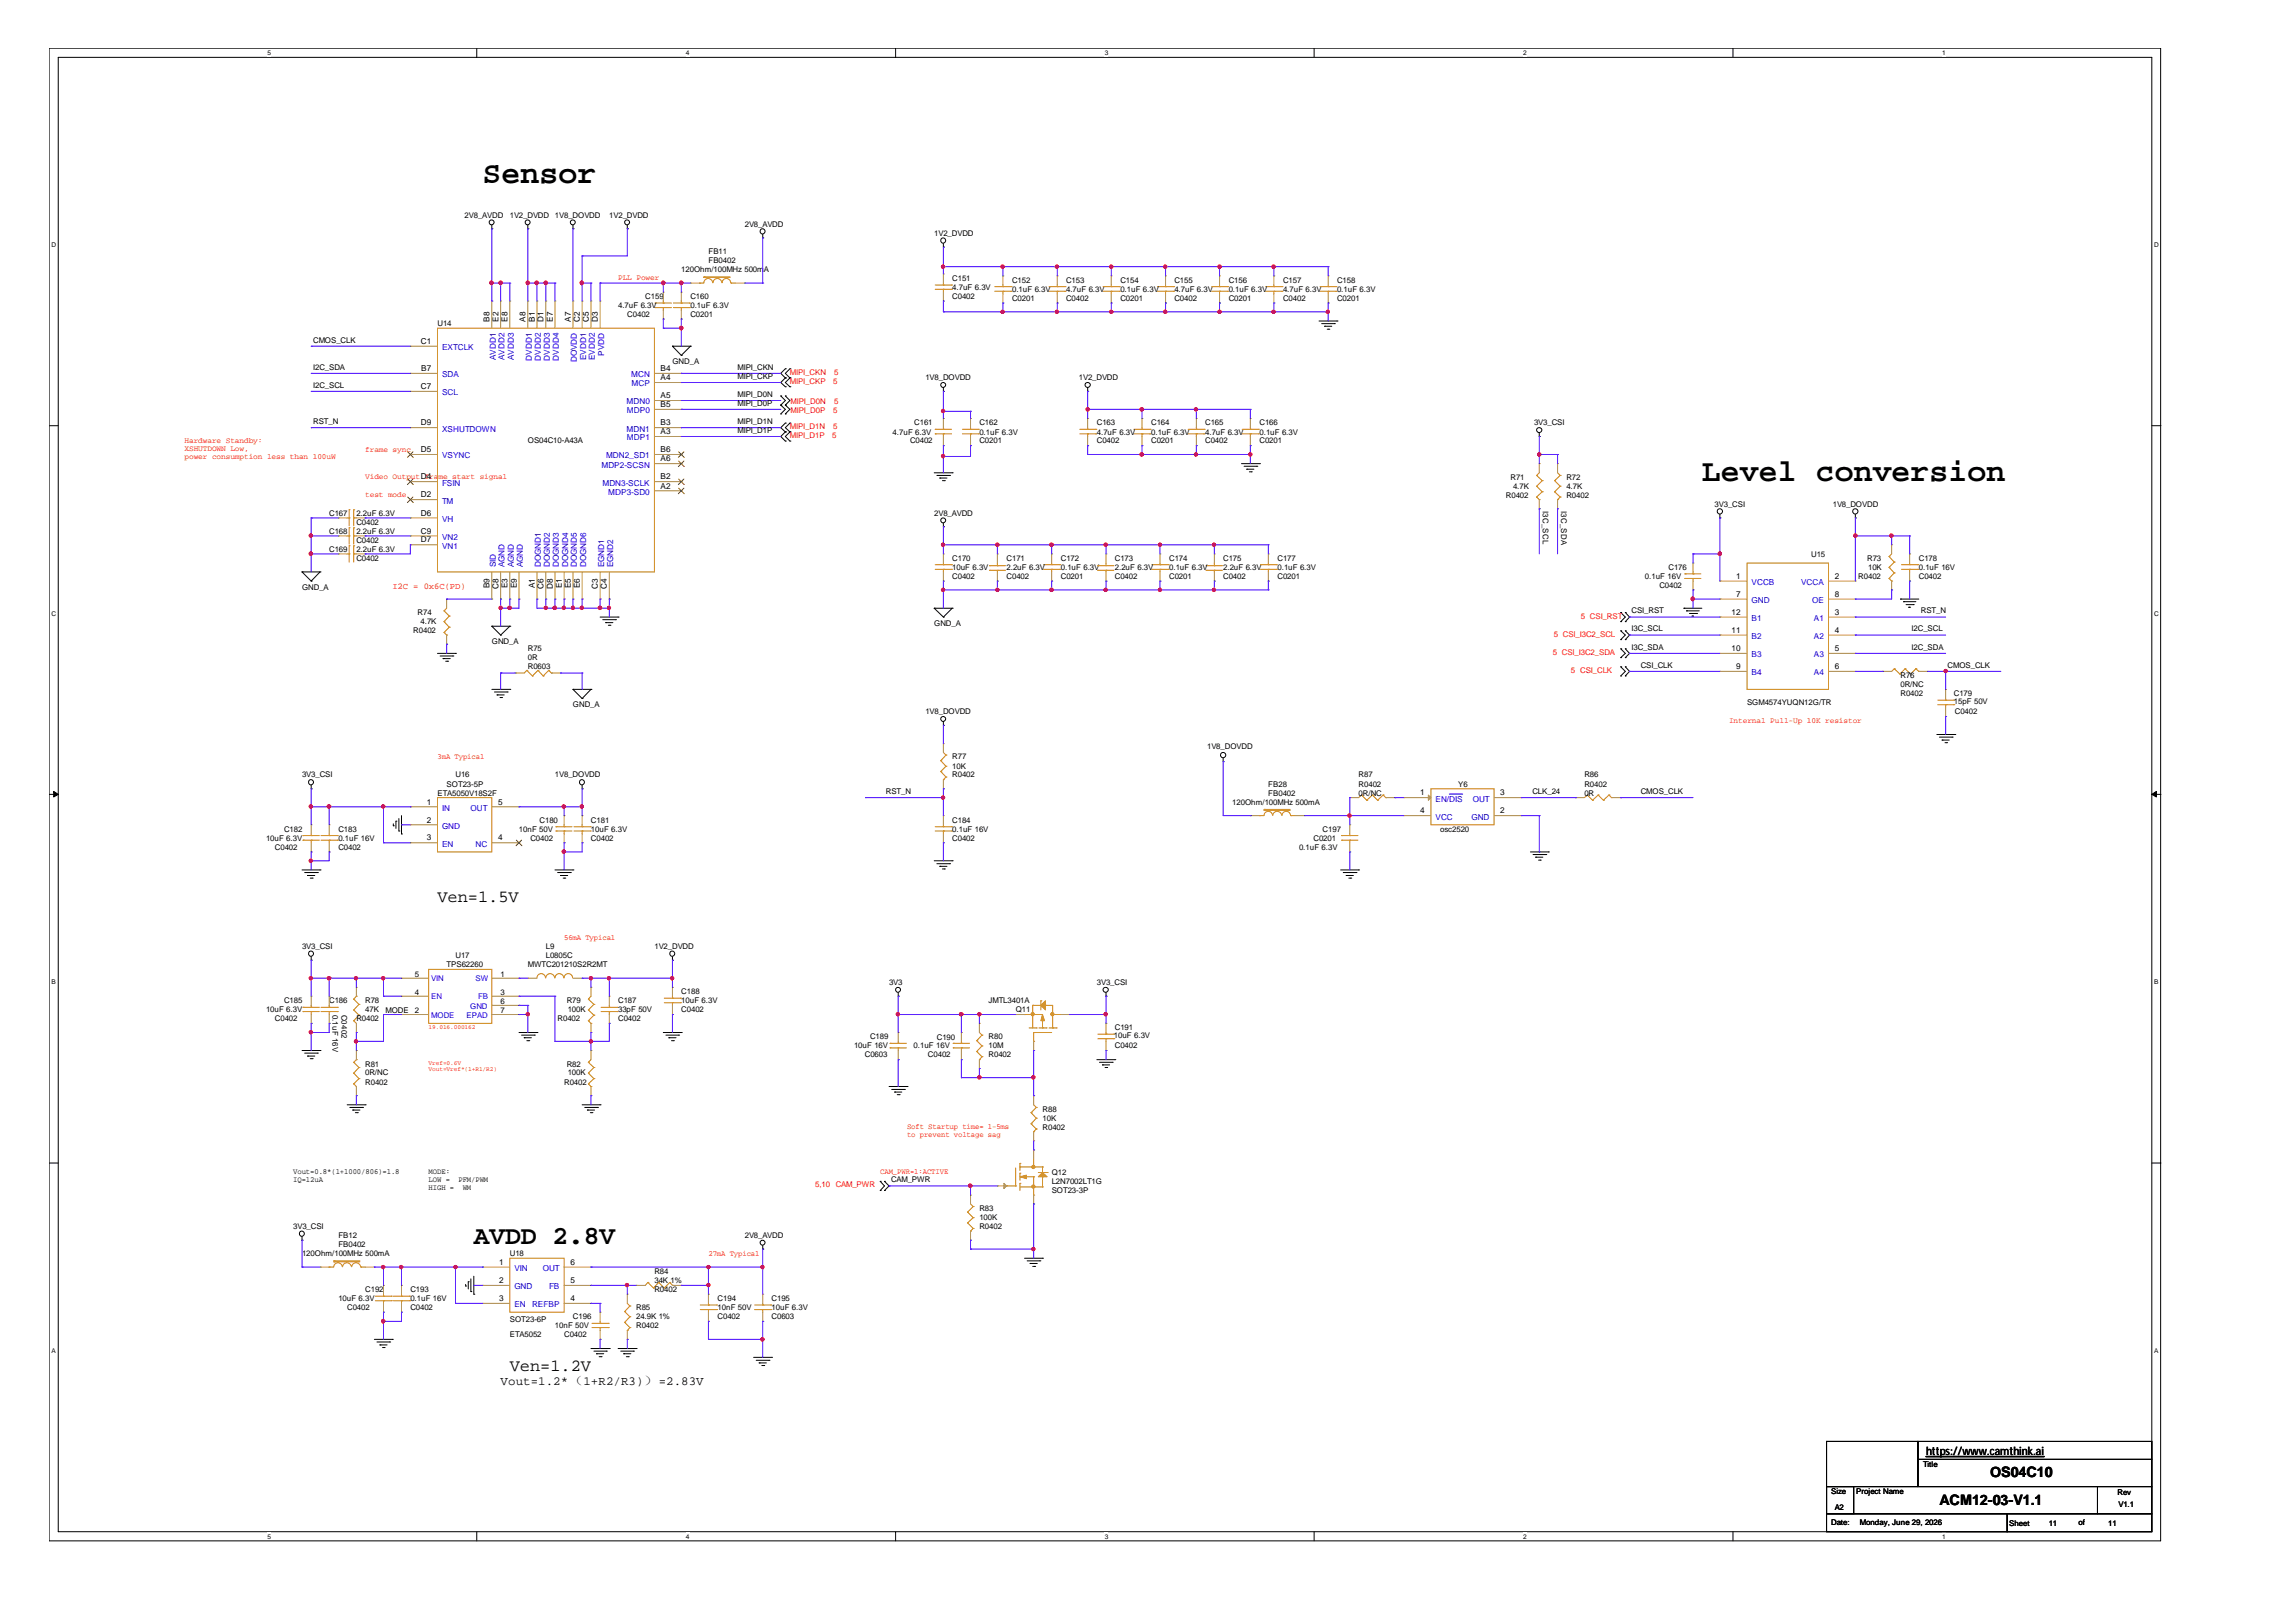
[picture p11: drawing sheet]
<svg xmlns="http://www.w3.org/2000/svg" width="297mm" height="210mm" viewBox="0 0 297 210" stroke-linecap="round" stroke-linejoin="round" font-family="sans-serif">
<defs><g id="words">
<g font-size="4.1">
<text x="62.4" y="23.7">Sensor</text>
<text x="220.2" y="62.2">Level conversion</text>
</g>
<text font-size="3.4" x="61.3" y="160.9">AVDD 2.8V</text>
<g font-size="2.2">
<text x="56.6" y="116.7">Ven=1.5V</text>
<text x="66" y="177.5">Ven=1.2V</text>
</g>
<g font-size="1.9">
<text x="257.5" y="191.1">OS04C10</text>
<text x="250.9" y="194.8">ACM12-03-V1.1</text>
</g>
<text font-size="1.6" x="64.8" y="179.3">Vout=1.2*（1+R2/R3)）=2.83V</text>
<text font-size="1.5" x="249.2" y="188.3">https://www.camthink.ai</text>
<g font-size="1.1">
<text x="63.3" y="41.7" transform="rotate(-90 63.3 41.7)">B8</text>
<text x="64.5" y="41.7" transform="rotate(-90 64.5 41.7)">E2</text>
<text x="65.7" y="41.7" transform="rotate(-90 65.7 41.7)">E8</text>
<text x="68" y="41.7" transform="rotate(-90 68 41.7)">A8</text>
<text x="69.2" y="41.7" transform="rotate(-90 69.2 41.7)">B1</text>
<text x="70.3" y="41.7" transform="rotate(-90 70.3 41.7)">D1</text>
<text x="71.5" y="41.7" transform="rotate(-90 71.5 41.7)">E7</text>
<text x="73.8" y="41.7" transform="rotate(-90 73.8 41.7)">A7</text>
<text x="75" y="41.7" transform="rotate(-90 75 41.7)">C2</text>
<text x="76.2" y="41.7" transform="rotate(-90 76.2 41.7)">C5</text>
<text x="77.3" y="41.7" transform="rotate(-90 77.3 41.7)">D3</text>
<text x="54.4" y="44.5">C1</text>
<text x="54.4" y="50.3">C7</text>
<text x="54.5" y="48">B7</text>
<text x="85.5" y="49.2">A4</text>
<text x="85.5" y="51.5">A5</text>
<text x="85.5" y="52.7">B5</text>
<text x="85.5" y="48">B4</text>
<text x="54.4" y="58.5">D5</text>
<text x="54.4" y="55">D9</text>
<text x="85.5" y="58.5">B6</text>
<text x="85.5" y="55">B3</text>
<text x="85.5" y="56.2">A3</text>
<text x="85.5" y="59.7">A6</text>
<text x="54.4" y="64.4">D2</text>
<text x="54.4" y="62">D4</text>
<text x="85.5" y="63.2">A2</text>
<text x="85.5" y="62">B2</text>
<text x="54.4" y="66.7">D6</text>
<text x="54.4" y="70.2">D7</text>
<text x="54.4" y="69.1">C9</text>
<text x="63.3" y="76.1" transform="rotate(-90 63.3 76.1)">B9</text>
<text x="64.5" y="76.2" transform="rotate(-90 64.5 76.2)">C8</text>
<text x="65.7" y="76.1" transform="rotate(-90 65.7 76.1)">E3</text>
<text x="66.8" y="76.1" transform="rotate(-90 66.8 76.1)">E9</text>
<text x="69.2" y="76.1" transform="rotate(-90 69.2 76.1)">A1</text>
<text x="70.3" y="76.2" transform="rotate(-90 70.3 76.2)">C6</text>
<text x="71.5" y="76.2" transform="rotate(-90 71.5 76.2)">D8</text>
<text x="72.7" y="76.1" transform="rotate(-90 72.7 76.1)">E1</text>
<text x="73.8" y="76.1" transform="rotate(-90 73.8 76.1)">E5</text>
<text x="75" y="76.1" transform="rotate(-90 75 76.1)">E6</text>
<text x="77.3" y="76.2" transform="rotate(-90 77.3 76.2)">C3</text>
<text x="78.5" y="76.2" transform="rotate(-90 78.5 76.2)">C4</text>
<text x="224.6" y="77.2">7</text>
<text x="224.6" y="74.9">1</text>
<text x="237.4" y="74.9">2</text>
<text x="237.4" y="77.2">8</text>
<text x="224" y="79.6">12</text>
<text x="224" y="81.9">11</text>
<text x="237.4" y="79.6">3</text>
<text x="237.4" y="81.9">4</text>
<text x="224" y="84.3">10</text>
<text x="224.6" y="86.6">9</text>
<text x="237.4" y="84.3">5</text>
<text x="237.4" y="86.6">6</text>
<text x="55.2" y="106.4">2</text>
<text x="55.2" y="104.1">1</text>
<text x="64.4" y="104.1">5</text>
<text x="183.7" y="102.9">1</text>
<text x="183.7" y="105.3">4</text>
<text x="194.1" y="105.3">2</text>
<text x="194.1" y="102.9">3</text>
<text x="55.2" y="108.8">3</text>
<text x="64.4" y="108.8">4</text>
<text x="64.6" y="166">2</text>
<text x="64.6" y="163.7">1</text>
<text x="73.8" y="166">5</text>
<text x="73.8" y="163.7">6</text>
<text x="64.6" y="168.4">3</text>
<text x="73.8" y="168.4">4</text>
</g>
<g font-size="1.1" fill="#00c">
<text x="57.2" y="45.3">EXTCLK</text>
<text x="64.1" y="46.6" transform="rotate(-90 64.1 46.6)">AVDD1</text>
<text x="65.3" y="46.6" transform="rotate(-90 65.3 46.6)">AVDD2</text>
<text x="66.5" y="46.6" transform="rotate(-90 66.5 46.6)">AVDD3</text>
<text x="68.8" y="46.7" transform="rotate(-90 68.8 46.7)">DVDD1</text>
<text x="70" y="46.7" transform="rotate(-90 70 46.7)">DVDD2</text>
<text x="71.1" y="46.7" transform="rotate(-90 71.1 46.7)">DVDD3</text>
<text x="72.3" y="46.7" transform="rotate(-90 72.3 46.7)">DVDD4</text>
<text x="74.6" y="46.9" transform="rotate(-90 74.6 46.9)">DOVDD</text>
<text x="75.8" y="46.6" transform="rotate(-90 75.8 46.6)">EVDD1</text>
<text x="77" y="46.6" transform="rotate(-90 77 46.6)">EVDD2</text>
<text x="78.1" y="46" transform="rotate(-90 78.1 46)">PVDD</text>
<text x="57.2" y="48.8">SDA</text>
<text x="57.2" y="51.2">SCL</text>
<text x="81.1" y="52.3">MDN0</text>
<text x="81.1" y="53.5">MDP0</text>
<text x="81.7" y="48.8">MCN</text>
<text x="81.7" y="50">MCP</text>
<text x="57.2" y="59.3">VSYNC</text>
<text x="57.2" y="55.9">XSHUTDOWN</text>
<text x="78.4" y="59.3">MDN2_SD1</text>
<text x="81.1" y="55.9">MDN1</text>
<text x="81.1" y="57">MDP1</text>
<text x="57.2" y="65.2">TM</text>
<text x="57.2" y="62.8">FSIN</text>
<text x="77.8" y="60.5">MDP2-SCSN</text>
<text x="77.9" y="62.8">MDN3-SCLK</text>
<text x="78.7" y="64">MDP3-SD0</text>
<text x="57.2" y="67.5">VH</text>
<text x="57.2" y="71">VN1</text>
<text x="57.2" y="69.9">VN2</text>
<text x="64.1" y="73.4" transform="rotate(-90 64.1 73.4)">SID</text>
<text x="65.3" y="73.4" transform="rotate(-90 65.3 73.4)">AGND</text>
<text x="66.5" y="73.4" transform="rotate(-90 66.5 73.4)">AGND</text>
<text x="67.6" y="73.4" transform="rotate(-90 67.6 73.4)">AGND</text>
<text x="70" y="73.4" transform="rotate(-90 70 73.4)">DOGND1</text>
<text x="71.1" y="73.4" transform="rotate(-90 71.1 73.4)">DOGND2</text>
<text x="72.3" y="73.4" transform="rotate(-90 72.3 73.4)">DOGND3</text>
<text x="73.5" y="73.4" transform="rotate(-90 73.5 73.4)">DOGND4</text>
<text x="74.6" y="73.4" transform="rotate(-90 74.6 73.4)">DOGND5</text>
<text x="75.8" y="73.4" transform="rotate(-90 75.8 73.4)">DOGND6</text>
<text x="78.1" y="73.4" transform="rotate(-90 78.1 73.4)">EGND1</text>
<text x="79.3" y="73.4" transform="rotate(-90 79.3 73.4)">EGND2</text>
<text x="226.6" y="75.7">VCCB</text>
<text x="233" y="75.7">VCCA</text>
<text x="226.6" y="80.4">B1</text>
<text x="226.6" y="82.7">B2</text>
<text x="226.6" y="78">GND</text>
<text x="234.4" y="78">OE</text>
<text x="234.7" y="80.4">A1</text>
<text x="234.7" y="82.7">A2</text>
<text x="226.6" y="85.1">B3</text>
<text x="226.6" y="87.4">B4</text>
<text x="234.7" y="85.1">A3</text>
<text x="234.7" y="87.4">A4</text>
<text x="57.2" y="107.2">GND</text>
<text x="57.2" y="104.9">IN</text>
<text x="60.9" y="104.9">OUT</text>
<text x="185.7" y="103.7">EN/DIS</text>
<text x="185.7" y="106.1">VCC</text>
<text x="190.4" y="106.1">GND</text>
<text x="190.5" y="103.7">OUT</text>
<text x="57.2" y="109.6">EN</text>
<text x="61.5" y="109.6">NC</text>
<text x="66.5" y="166.8">GND</text>
<text x="66.5" y="164.5">VIN</text>
<text x="70.2" y="164.5">OUT</text>
<text x="71" y="166.8">FB</text>
<text x="66.5" y="169.2">EN</text>
<text x="68.8" y="169.2">REFBP</text>
</g>
<text font-size="1.1" fill="#f00" x="50.8" y="76.2">I2C = 0x6C(PD)</text>
<g font-size="1">
<text x="60.1" y="28.2">2V8_AVDD</text>
<text x="66" y="28.2">1V2_DVDD</text>
<text x="71.8" y="28.2">1V8_DOVDD</text>
<text x="78.8" y="28.2">1V2_DVDD</text>
<text x="96.4" y="29.4">2V8_AVDD</text>
<text x="88.1" y="35.2">120Ohm/100MHz 500mA</text>
<text x="91.7" y="32.9">FB11</text>
<text x="91.7" y="34">FB0402</text>
<text x="120.9" y="30.5">1V2_DVDD</text>
<text x="80" y="39.8">4.7uF 6.3V</text>
<text x="81.2" y="41">C0402</text>
<text x="83.5" y="38.7">C159</text>
<text x="89.3" y="38.7">C160</text>
<text x="89.3" y="39.8">0.1uF 6.3V</text>
<text x="89.3" y="41">C0201</text>
<text x="123.2" y="36.3">C151</text>
<text x="123.2" y="37.5">4.7uF 6.3V</text>
<text x="123.2" y="38.7">C0402</text>
<text x="130.9" y="36.6">C152</text>
<text x="130.9" y="37.8">0.1uF 6.3V</text>
<text x="130.9" y="38.9">C0201</text>
<text x="137.9" y="36.6">C153</text>
<text x="137.9" y="37.8">4.7uF 6.3V</text>
<text x="137.9" y="38.9">C0402</text>
<text x="144.9" y="36.6">C154</text>
<text x="144.9" y="37.8">0.1uF 6.3V</text>
<text x="144.9" y="38.9">C0201</text>
<text x="151.9" y="36.6">C155</text>
<text x="151.9" y="37.8">4.7uF 6.3V</text>
<text x="151.9" y="38.9">C0402</text>
<text x="159" y="36.6">C156</text>
<text x="159" y="37.8">0.1uF 6.3V</text>
<text x="159" y="38.9">C0201</text>
<text x="166" y="36.6">C157</text>
<text x="166" y="37.8">4.7uF 6.3V</text>
<text x="166" y="38.9">C0402</text>
<text x="173" y="36.6">C158</text>
<text x="173" y="37.8">0.1uF 6.3V</text>
<text x="173" y="38.9">C0201</text>
<text x="40.5" y="44.3">CMOS_CLK</text>
<text x="40.5" y="47.9">I2C_SDA</text>
<text x="56.6" y="42.2">U14</text>
<text x="87" y="47.1">GND_A</text>
<text x="95.4" y="47.9">MIPI_CKN</text>
<text x="40.5" y="50.2">I2C_SCL</text>
<text x="95.4" y="49">MIPI_CKP</text>
<text x="95.4" y="51.4">MIPI_D0N</text>
<text x="95.4" y="52.5">MIPI_D0P</text>
<text x="119.7" y="49.2">1V8_DOVDD</text>
<text x="139.6" y="49.2">1V2_DVDD</text>
<text x="40.5" y="54.9">RST_N</text>
<text x="68.3" y="57.4">OS04C10-A43A</text>
<text x="95.4" y="54.9">MIPI_D1N</text>
<text x="95.4" y="56">MIPI_D1P</text>
<text x="115.5" y="56.2">4.7uF 6.3V</text>
<text x="117.7" y="57.4">C0402</text>
<text x="118.3" y="55">C161</text>
<text x="126.7" y="55">C162</text>
<text x="126.7" y="56.2">0.1uF 6.3V</text>
<text x="126.7" y="57.4">C0201</text>
<text x="141.9" y="55">C163</text>
<text x="141.9" y="56.2">4.7uF 6.3V</text>
<text x="141.9" y="57.4">C0402</text>
<text x="148.9" y="55">C164</text>
<text x="148.9" y="56.2">0.1uF 6.3V</text>
<text x="148.9" y="57.4">C0201</text>
<text x="155.9" y="55">C165</text>
<text x="155.9" y="56.2">4.7uF 6.3V</text>
<text x="155.9" y="57.4">C0402</text>
<text x="162.9" y="55">C166</text>
<text x="162.9" y="56.2">0.1uF 6.3V</text>
<text x="162.9" y="57.4">C0201</text>
<text x="198.5" y="55">3V3_CSI</text>
<text x="194.8" y="64.4">R0402</text>
<text x="195.4" y="62.1">R71</text>
<text x="195.7" y="63.2">4.7K</text>
<text x="202.6" y="62.1">R72</text>
<text x="202.6" y="63.2">4.7K</text>
<text x="202.6" y="64.4">R0402</text>
<text x="221.8" y="65.5">3V3_CSI</text>
<text x="237.1" y="65.5">1V8_DOVDD</text>
<text x="42.6" y="71.4">C169</text>
<text x="42.6" y="69.1">C168</text>
<text x="42.6" y="66.7">C167</text>
<text x="46.1" y="71.4">2.2uF 6.3V</text>
<text x="46.1" y="69.1">2.2uF 6.3V</text>
<text x="46.1" y="70.2">C0402</text>
<text x="46.1" y="66.7">2.2uF 6.3V</text>
<text x="46.1" y="67.9">C0402</text>
<text x="120.9" y="66.7">2V8_AVDD</text>
<text x="199.6" y="66.1" transform="rotate(90 199.6 66.1)">I3C_SCL</text>
<text x="202" y="66.1" transform="rotate(90 202 66.1)">I3C_SDA</text>
<text x="39.1" y="76.3">GND_A</text>
<text x="46.1" y="72.6">C0402</text>
<text x="123.2" y="72.6">C170</text>
<text x="123.2" y="73.8">10uF 6.3V</text>
<text x="123.2" y="74.9">C0402</text>
<text x="130.2" y="72.6">C171</text>
<text x="130.2" y="73.8">2.2uF 6.3V</text>
<text x="130.2" y="74.9">C0402</text>
<text x="137.2" y="72.6">C172</text>
<text x="137.2" y="73.8">0.1uF 6.3V</text>
<text x="137.2" y="74.9">C0201</text>
<text x="144.2" y="72.6">C173</text>
<text x="144.2" y="73.8">2.2uF 6.3V</text>
<text x="144.2" y="74.9">C0402</text>
<text x="151.3" y="72.6">C174</text>
<text x="151.3" y="73.8">0.1uF 6.3V</text>
<text x="151.3" y="74.9">C0201</text>
<text x="158.2" y="72.6">C175</text>
<text x="158.2" y="73.8">2.2uF 6.3V</text>
<text x="158.2" y="74.9">C0402</text>
<text x="165.3" y="72.6">C177</text>
<text x="165.3" y="73.8">0.1uF 6.3V</text>
<text x="165.3" y="74.9">C0201</text>
<text x="212.8" y="74.9">0.1uF 16V</text>
<text x="214.7" y="76.1">C0402</text>
<text x="215.9" y="73.8">C176</text>
<text x="234.3" y="72.1">U15</text>
<text x="240.4" y="74.9">R0402</text>
<text x="241.6" y="72.6">R73</text>
<text x="241.7" y="73.8">10K</text>
<text x="248.2" y="72.6">C178</text>
<text x="248.2" y="73.8">0.1uF 16V</text>
<text x="248.2" y="74.9">C0402</text>
<text x="53.5" y="81.9">R0402</text>
<text x="54" y="79.6">R74</text>
<text x="54.4" y="80.7">4.7K</text>
<text x="63.6" y="83.3">GND_A</text>
<text x="120.9" y="81">GND_A</text>
<text x="211.1" y="79.4">CSI_RST</text>
<text x="211.1" y="81.7">I3C_SCL</text>
<text x="247.3" y="81.7">I2C_SCL</text>
<text x="248.5" y="79.4">RST_N</text>
<text x="68.3" y="84.3">R75</text>
<text x="68.3" y="85.4">0R</text>
<text x="68.3" y="86.6">R0603</text>
<text x="211.1" y="84.1">I3C_SDA</text>
<text x="212.3" y="86.4">CSI_CLK</text>
<text x="245.9" y="87.8">R76</text>
<text x="245.9" y="88.9">0R/NC</text>
<text x="247.3" y="84.1">I2C_SDA</text>
<text x="252" y="86.4">CMOS_CLK</text>
<text x="74.1" y="91.5">GND_A</text>
<text x="119.7" y="92.4">1V8_DOVDD</text>
<text x="226" y="91.3">SGM4574YUQN12G/TR</text>
<text x="245.9" y="90.1">R0402</text>
<text x="252.8" y="90.1">C179</text>
<text x="252.8" y="91.2">15pF 50V</text>
<text x="252.9" y="92.4">C0402</text>
<text x="39.1" y="100.6">3V3_CSI</text>
<text x="57.8" y="101.8">SOT23-5P</text>
<text x="58.9" y="100.6">U16</text>
<text x="71.8" y="100.6">1V8_DOVDD</text>
<text x="123.2" y="98.3">R77</text>
<text x="123.2" y="99.5">10K</text>
<text x="123.2" y="100.6">R0402</text>
<text x="156.2" y="96.9">1V8_DOVDD</text>
<text x="164.1" y="101.8">FB28</text>
<text x="175.8" y="100.6">R87</text>
<text x="175.8" y="101.8">R0402</text>
<text x="188.6" y="101.8">Y6</text>
<text x="205" y="100.6">R86</text>
<text x="205" y="101.8">R0402</text>
<text x="36.7" y="107.6">C182</text>
<text x="43.8" y="107.6">C183</text>
<text x="56.6" y="103">ETA5050V18S2F</text>
<text x="67.1" y="107.6">10nF 50V</text>
<text x="69.8" y="106.4">C180</text>
<text x="76.5" y="106.4">C181</text>
<text x="76.5" y="107.6">10uF 6.3V</text>
<text x="114.6" y="102.8">RST_N</text>
<text x="123.2" y="106.4">C184</text>
<text x="123.2" y="107.6">0.1uF 16V</text>
<text x="159.4" y="104.1">120Ohm/100MHz 500mA</text>
<text x="164.1" y="103">FB0402</text>
<text x="171.1" y="107.6">C197</text>
<text x="175.8" y="103">0R/NC</text>
<text x="186.3" y="107.6">osc2520</text>
<text x="198.2" y="102.8">CLK_24</text>
<text x="205" y="103">0R</text>
<text x="212.3" y="102.8">CMOS_CLK</text>
<text x="34.4" y="108.8">10uF 6.3V</text>
<text x="35.6" y="110">C0402</text>
<text x="43.8" y="108.8">0.1uF 16V</text>
<text x="43.8" y="110">C0402</text>
<text x="68.6" y="108.8">C0402</text>
<text x="76.5" y="108.8">C0402</text>
<text x="123.2" y="108.8">C0402</text>
<text x="168.1" y="110">0.1uF 6.3V</text>
<text x="169.9" y="108.8">C0201</text>
<text x="39.1" y="122.8">3V3_CSI</text>
<text x="57.8" y="125.2">TPS62260</text>
<text x="58.9" y="124">U17</text>
<text x="68.3" y="125.2">MWTC201210S2R2MT</text>
<text x="70.6" y="122.8">L9</text>
<text x="70.6" y="124">L0805C</text>
<text x="84.7" y="122.8">1V2_DVDD</text>
<text x="34.4" y="131">10uF 6.3V</text>
<text x="36.7" y="129.8">C185</text>
<text x="42.6" y="129.8">C186</text>
<text x="43" y="131.3" transform="rotate(90 43 131.3)">0.1uF 16V</text>
<text x="44.2" y="131.3" transform="rotate(90 44.2 131.3)">C0402</text>
<text x="47.2" y="129.8">R78</text>
<text x="47.2" y="131">47K</text>
<text x="49.9" y="131">MODE</text>
<text x="53.7" y="131.1">2</text>
<text x="53.7" y="128.8">4</text>
<text x="53.7" y="126.4">5</text>
<text x="64.8" y="131.1">7</text>
<text x="64.8" y="126.4">1</text>
<text x="64.8" y="128.8">3</text>
<text x="64.8" y="129.9">6</text>
<text x="73.3" y="129.8">R79</text>
<text x="73.4" y="131">100K</text>
<text x="80" y="129.8">C187</text>
<text x="80" y="131">33pF 50V</text>
<text x="88.1" y="128.7">C188</text>
<text x="88.1" y="129.8">10uF 6.3V</text>
<text x="88.1" y="131">C0402</text>
<text x="115" y="127.5">3V3</text>
<text x="127.9" y="129.8">JMTL3401A</text>
<text x="131.4" y="131">Q11</text>
<text x="141.9" y="127.5">3V3_CSI</text>
<text x="35.6" y="132.2">C0402</text>
<text x="46.1" y="132.2">R0402</text>
<text x="72.1" y="132.2">R0402</text>
<text x="80" y="132.2">C0402</text>
<text x="110.5" y="135.6">10uF 16V</text>
<text x="111.9" y="136.8">C0603</text>
<text x="112.6" y="134.5">C189</text>
<text x="118.2" y="135.7">0.1uF 16V</text>
<text x="120.1" y="136.8">C0402</text>
<text x="121.2" y="134.6">C190</text>
<text x="127.9" y="134.5">R80</text>
<text x="127.9" y="135.7">10M</text>
<text x="127.9" y="136.8">R0402</text>
<text x="144.1" y="134.4">10uF 6.3V</text>
<text x="144.2" y="133.3">C191</text>
<text x="144.2" y="135.7">C0402</text>
<text x="47.2" y="138">R81</text>
<text x="47.2" y="139.2">0R/NC</text>
<text x="47.2" y="140.3">R0402</text>
<text x="73" y="140.3">R0402</text>
<text x="73.3" y="138">R82</text>
<text x="73.4" y="139.2">100K</text>
<text x="134.9" y="143.9">R88</text>
<text x="134.9" y="145">10K</text>
<text x="134.9" y="146.2">R0402</text>
<text x="37.9" y="152">Vout=0.8*(1+1000/806)=1.8</text>
<text x="37.9" y="153">IQ=12uA</text>
<text x="55.5" y="152">MODE:</text>
<text x="55.5" y="153">LOW =</text>
<text x="55.5" y="154">HIGH =</text>
<text x="59.3" y="153">PFM/PWM</text>
<text x="59.9" y="154">WM</text>
<text x="115.3" y="153">CAM_PWR</text>
<text x="136.1" y="152">Q12</text>
<text x="136.1" y="153.2">L2N7002LT1G</text>
<text x="136.1" y="154.4">SOT23-3P</text>
<text x="37.9" y="159">3V3_CSI</text>
<text x="43.8" y="160.2">FB12</text>
<text x="43.8" y="161.4">FB0402</text>
<text x="96.4" y="160.2">2V8_AVDD</text>
<text x="126.7" y="156.7">R83</text>
<text x="126.7" y="157.9">100K</text>
<text x="126.7" y="159">R0402</text>
<text x="39.1" y="162.5">120Ohm/100MHz 500mA</text>
<text x="47.2" y="167.2">C192</text>
<text x="53.1" y="167.2">C193</text>
<text x="66" y="162.5">U18</text>
<text x="84.7" y="164.9">R84</text>
<text x="84.7" y="166">34K 1%</text>
<text x="84.7" y="167.2">R0402</text>
<text x="43.8" y="168.4">10uF 6.3V</text>
<text x="44.9" y="169.6">C0402</text>
<text x="53.1" y="168.4">0.1uF 16V</text>
<text x="53.1" y="169.6">C0402</text>
<text x="66" y="173.1">ETA5052</text>
<text x="66" y="171.1">SOT23-6P</text>
<text x="71.8" y="171.9">10nF 50V</text>
<text x="73" y="173.1">C0402</text>
<text x="74.1" y="170.7">C196</text>
<text x="82.3" y="169.6">R85</text>
<text x="82.3" y="170.7">24.9K 1%</text>
<text x="82.3" y="171.9">R0402</text>
<text x="92.8" y="168.4">C194</text>
<text x="92.8" y="169.6">10nF 50V</text>
<text x="92.8" y="170.7">C0402</text>
<text x="99.8" y="168.4">C195</text>
<text x="99.8" y="169.6">10uF 6.3V</text>
<text x="99.8" y="170.7">C0603</text>
<text x="248.8" y="189.9">Title</text>
<text x="236.9" y="193.4">Size</text>
<text x="236.9" y="197.4">Date:</text>
<text x="237.4" y="195.4">A2</text>
<text x="240.2" y="193.4">Project Name</text>
<text x="240.6" y="197.4">Monday, June 29, 2026</text>
<text x="259.9" y="197.5">Sheet</text>
<text x="265" y="197.5">11</text>
<text x="268.9" y="197.4">of</text>
<text x="272.8" y="197.5">11</text>
<text x="273.9" y="193.5">Rev</text>
<text x="274.1" y="195">V1.1</text>
</g>
<g font-size="1" fill="#f00">
<text x="80" y="36.3">PLL Power</text>
<text x="102.2" y="48.5">MIPI_CKN</text>
<text x="102.2" y="49.7">MIPI_CKP</text>
<text x="102.3" y="52.3">MIPI_D0N</text>
<text x="102.3" y="53.4">MIPI_D0P</text>
<text x="107.8" y="49.7">5</text>
<text x="107.8" y="53.4">5</text>
<text x="107.9" y="48.5">5</text>
<text x="107.9" y="52.3">5</text>
<text x="23.9" y="57.3">Hardware Standby:</text>
<text x="23.9" y="58.3">XSHUTDOWN Low,</text>
<text x="23.9" y="59.4">power consumption less than 100uW</text>
<text x="47.2" y="58.5">frame sync</text>
<text x="102.2" y="55.5">MIPI_D1N</text>
<text x="102.2" y="56.7">MIPI_D1P</text>
<text x="107.7" y="56.7">5</text>
<text x="107.8" y="55.5">5</text>
<text x="47.2" y="62">Video Output frame start signal</text>
<text x="47.2" y="64.4">test mode</text>
<text x="201" y="82.4">5 CSI_I3C2_SCL</text>
<text x="204.5" y="80.1">5 CSI_RST</text>
<text x="200.9" y="84.7">5 CSI_I3C2_SDA</text>
<text x="203.2" y="87.1">5 CSI_CLK</text>
<text x="223.7" y="93.6">Internal Pull-Up 10K resistor</text>
<text x="56.6" y="98.2">3mA Typical</text>
<text x="73" y="121.6">56mA Typical</text>
<text x="117.3" y="146.1">Soft Startup time= 1-5ms</text>
<text x="117.3" y="147.2">to prevent voltage sag</text>
<text x="105.5" y="153.6">5,10 CAM_PWR</text>
<text x="113.9" y="152">CAM_PWR=1:ACTIVE</text>
<text x="91.7" y="162.5">27mA Typical</text>
</g>
<g font-size="1" fill="#00c">
<text x="55.8" y="131.7">MODE</text>
<text x="55.8" y="129.3">EN</text>
<text x="55.8" y="127">VIN</text>
<text x="60.4" y="131.7">EPAD</text>
<text x="60.8" y="130.5">GND</text>
<text x="61.5" y="127">SW</text>
<text x="61.8" y="129.3">FB</text>
</g>
<g font-size=".8">
<text x="34.6" y="7.1">5</text>
<text x="88.7" y="7.1">4</text>
<text x="142.9" y="7.1">3</text>
<text x="197.1" y="7.1">2</text>
<text x="251.2" y="7.1">1</text>
<text x="6.6" y="32">D</text>
<text x="278.7" y="32">D</text>
<text x="6.6" y="79.7">C</text>
<text x="278.7" y="79.7">C</text>
<text x="6.6" y="127.4">B</text>
<text x="278.7" y="127.4">B</text>
<text x="6.6" y="175.1">A</text>
<text x="278.7" y="175.1">A</text>
<text x="34.6" y="199.1">5</text>
<text x="88.7" y="199.1">4</text>
<text x="142.9" y="199.1">3</text>
<text x="197.1" y="199.1">2</text>
<text x="251.2" y="199.1">1</text>
</g>
<g font-size=".8" fill="#f00">
<text x="55.5" y="137.8">Vref=0.6V</text>
<text x="55.5" y="133.1">19.016.000162</text>
<text x="55.5" y="138.6">Vout=Vref*(1+R1/R2)</text>
</g>
</g></defs>
<path d="M6.3 6.2h273.2v193.2h-273.2zM7.5 7.4h270.9v190.8h-270.9z" fill="none" stroke="#000" stroke-width=".13"/>
<g fill="#fff">
<path d="M34.6 6.3h.5v1h-.5z"/>
<path d="M34.6 198.3h.5v1h-.5z"/>
</g>
<path d="M61.7 6.2v1.2M61.7 198.2v1.2" fill="none" stroke="#000" stroke-width=".13"/>
<g fill="#fff">
<path d="M88.7 6.3h.5v1h-.5z"/>
<path d="M88.7 198.3h.5v1h-.5z"/>
</g>
<path d="M115.9 6.2v1.2M115.9 198.2v1.2" fill="none" stroke="#000" stroke-width=".13"/>
<g fill="#fff">
<path d="M142.9 6.3h.5v1h-.5z"/>
<path d="M142.9 198.3h.5v1h-.5z"/>
</g>
<path d="M170 6.2v1.2M170 198.2v1.2" fill="none" stroke="#000" stroke-width=".13"/>
<g fill="#fff">
<path d="M197.1 6.3h.4v1h-.4z"/>
<path d="M197.1 198.3h.4v1h-.4z"/>
</g>
<path d="M224.2 6.2v1.2M224.2 198.2v1.2" fill="none" stroke="#000" stroke-width=".13"/>
<g fill="#fff">
<path d="M251.2 6.3h.5v1h-.5z"/>
<path d="M251.2 198.3h.5v1h-.5z"/>
<path d="M6.6 31.2h.6v1h-.6z"/>
<path d="M278.7 31.2h.6v1h-.6z"/>
<path d="M6.6 78.9h.6v1h-.6z"/>
<path d="M278.7 78.9h.6v1h-.6z"/>
</g>
<path d="M6.3 55.1h1.2M278.4 55.1h1.2" fill="none" stroke="#000" stroke-width=".13"/>
<g fill="#fff">
<path d="M6.6 126.6h.6v1h-.6z"/>
<path d="M278.7 126.6h.5v1h-.5z"/>
</g>
<path d="M6.3 102.8h1.2M278.4 102.8h1.2" fill="none" stroke="#000" stroke-width=".13"/>
<g fill="#000" stroke="#000" stroke-width=".13">
<path d="M6.9 102.4l.6 .4-.6 .3z" fill-rule="evenodd"/>
<path d="M278.4 102.8l.6-.4v.7z" fill-rule="evenodd"/>
</g>
<g fill="#fff">
<path d="M6.6 174.3h.6v1h-.6z"/>
<path d="M278.7 174.3h.5v1h-.5z"/>
</g>
<g fill="none" stroke="#000" stroke-width=".13">
<path d="M63.6 29.6h.1M63.6 29.1v.5M68.3 29.6h.1M68.3 29.1v.5M74.1 29.6h.1M74.1 29.1v.5M81.2 29.6h.1M81.2 29.1v.5M98.7 30.8h.1M98.7 30.3v.5M122 32h.1M122 31.5v.5"/>
<path d="M87 44.8h.1M87 44.8h2.3M87 44.8l1.1 1.2M88.1 46h.1M89.3 44.8h.1M89.3 44.8l-1.2 1.2M101 51.2h.1M101 52.4h.1M101 53.6h.1M101 51.2l.6 .6-.6 .6M101 52.4l.6 .6-.6 .6M101.6 54.8h.1"/>
<path d="M101.6 55.9h.1M101.6 57.1h.1M101.6 47.7h.1M101.6 48.9h.1M101.6 50.1h.1M101.6 51.2h.1M101.6 52.4h.1M101.6 53.6h.1M101.6 54.8l-.6 .5 .6 .6M101.6 55.9l-.6 .6 .6 .6M101.6 47.7l-.6 .6 .6 .6M101.6 48.9l-.6 .6 .6 .6"/>
<path d="M101.6 51.2l.6 .6-.6 .6M101.6 52.4l.6 .6-.6 .6M102.2 55.9h.1M102.2 54.8h.1M102.2 57.1h.1M102.2 48.9h.1M102.2 47.7h.1M102.2 50.1h.1M102.2 54.8l-.6 .5 .6 .6M102.2 55.9l-.6 .6 .6 .6M102.2 47.7l-.6 .6 .6 .6M102.2 48.9l-.6 .6 .6 .6"/>
<path d="M122 50.6h.1M122 50.2v.4M140.7 50.6h.1M140.7 50.2v.4M170.6 41.5h2.4M171 41.9h1.6M171.4 42.2h.1M171.4 42.2h.9M171.7 42.6h.2M171.9 42.6h.1M172.6 41.9h.1M173 41.5h.1"/>
<path d="M199.1 56.5h.1M199.1 56v.5M39.1 74h.1M39.1 74h2.3M39.1 74l1.2 1.2M40.3 75.2h.1M41.4 74h.1M41.4 74l-1.1 1.2M77.6 79.9h2.4M80 79.9h.1M120.9 78.7h.1M120.9 61.2h2.3"/>
<path d="M120.9 78.7h2.3M120.9 78.7l1.1 1.2M121.2 61.5h1.7M121.6 61.9h.1M121.6 61.9h.9M121.9 62.2h.3M122 68.2h.1M122 79.9h.1M122 67.7v.5M122.2 62.2h.1M122.9 61.5h.1M123.2 61.2h.1"/>
<path d="M123.2 78.7h.1M123.2 78.7l-1.2 1.2M160.6 60h2.3M161 60.3h1.6M161.3 60.7h.1M161.3 60.7h.9M161.6 61.1h.3M161.9 61.1h.1M162.6 60.3h.1M162.9 60h.1M209.7 79.3h.1M209.7 79.3l.6 .6-.6 .5"/>
<path d="M210.3 79.3h.1M210.3 79.3l.5 .6-.5 .5M217.8 78.7h.1M217.8 78.7h2.4M218.2 79.1h.1M218.2 79.1h1.6M218.6 79.4h.9M218.9 79.7h.1M218.9 79.7h.2M219.5 79.4h.1M222.5 67h.1M222.5 66.6v.4"/>
<path d="M240 67h.1M240 66.6v.4M245.9 77.5h.1M245.9 77.5h2.3M246.3 77.9h.1M246.3 77.9h1.6M246.6 78.2h.9M246.9 78.6h.1M246.9 78.6h.3M247.5 78.2h.1M56.6 84.6h2.3M56.9 84.9h1.7"/>
<path d="M57.3 85.2h.1M57.3 85.2h1M57.7 85.6h.2M57.9 85.6h.1M58.6 84.9h.1M58.9 84.6h.1M63.6 81h.1M63.6 89.2h2.4M63.6 81h2.4M63.6 81l1.2 1.2M64 89.5h1.6M64.3 89.9h.1"/>
<path d="M64.3 89.9h.9M64.7 90.3h.2M64.8 82.2h.1M64.9 90.3h.1M65.6 89.5h.1M66 89.2h.1M66 81h.1M66 81l-1.2 1.2M74.1 89.2h.1M74.1 89.2h2.4M74.1 89.2l1.2 1.2M75.3 90.4h.1"/>
<path d="M76.5 89.2h.1M76.5 89.2l-1.2 1.2M78 80.2h1.6M78.4 80.6h.1M78.4 80.6h.9M78.7 80.9h.2M78.9 80.9h.1M79.6 80.2h.1M122 93.9h.1M122 93.4v.5M158.2 98.6h.1M158.2 98.1v.5"/>
<path d="M209.7 80.4h.1M209.7 82.8h.1M209.7 81.6h.1M209.7 85.1h.1M209.7 84h.1M209.7 87.5h.1M209.7 86.3h.1M209.7 81.6l.6 .6-.6 .6M209.7 84l.6 .6-.6 .5M209.7 86.3l.6 .6-.6 .6M210.3 80.4h.1M210.3 81.6h.1"/>
<path d="M210.3 82.8h.1M210.3 84h.1M210.3 85.1h.1M210.3 86.3h.1M210.3 87.5h.1M210.3 81.6l.5 .6-.5 .6M210.3 84l.5 .6-.5 .5M210.3 86.3l.5 .6-.5 .6M250.6 95.1h2.3M250.9 95.4h1.7M251.2 95.8h.1M251.2 95.8h1"/>
<path d="M251.6 96.1h.2M251.8 96.1h.1M252.6 95.4h.1M252.9 95.1h.1M39.1 112.6h2.3M39.4 112.9h1.7M39.8 113.3h.1M39.8 113.3h.9M40.1 113.6h.3M40.3 102.1h.1M40.3 101.6v.5M40.4 113.6h.1"/>
<path d="M41.1 112.9h.1M41.4 112.6h.1M50.9 106.9h.1M50.9 106.6v.3M51.2 106.3h.1M51.2 106.3v.9M51.6 107.5h.1M51.6 105.9v1.6M51.9 107.9h.1M51.9 105.6v2.3M71.8 112.6h2.3M72.1 112.9h1.7"/>
<path d="M72.5 113.3h.1M72.5 113.3h.9M72.9 113.6h.2M73.1 113.6h.1M73.8 112.9h.1M74.1 112.6h.1M75.3 102.1h.1M75.3 101.6v.5M120.9 111.4h2.3M121.2 111.8h1.7M121.6 112.1h.1M121.6 112.1h.9"/>
<path d="M121.9 112.5h.3M122.2 112.5h.1M122.9 111.8h.1M123.2 111.4h.1M173.4 112.6h2.4M173.8 112.9h1.6M174.2 113.3h.1M174.2 113.3h.9M174.5 113.6h.3M174.8 113.6h.1M175.4 112.9h.1M175.8 112.6h.1"/>
<path d="M198 110.3h2.3M198.3 110.6h1.7M198.7 110.9h.1M198.7 110.9h.9M199.1 111.3h.2M199.3 111.3h.1M200 110.6h.1M200.3 110.3h.1M39.1 135.9h2.3M39.4 136.3h1.7M39.8 136.7h.1M39.8 136.7h.9"/>
<path d="M40.1 137h.3M40.3 124.3h.1M40.3 123.8v.5M40.4 137h.1M41.1 136.3h.1M41.4 135.9h.1M67.1 133.6h2.4M67.5 134h1.6M67.8 134.3h.1M67.8 134.3h.9M68.2 134.7h.2M68.4 134.7h.1"/>
<path d="M69.1 134h.1M69.5 133.6h.1M85.8 133.6h2.3M86.1 134h1.7M86.5 134.3h.1M86.5 134.3h1M86.9 134.7h.2M87 124.3h.1M87 123.8v.5M87.1 134.7h.1M87.8 134h.1M88.1 133.6h.1"/>
<path d="M116.2 128.9h.1M116.2 128.5v.4M141.9 137.1h2.3M142.2 137.5h1.7M142.6 137.8h.1M142.6 137.8h1M143 138.1h.2M143.1 128.9h.1M143.1 128.5v.4M143.2 138.1h.1M143.9 137.5h.1M144.2 137.1h.1"/>
<path d="M6.3 150.5h1.2M44.9 143h2.3M45.3 143.3h1.6M45.6 143.7h.1M45.6 143.7h1M46 144h.2M46.2 144h.1M46.9 143.3h.1M47.2 143h.1M75.3 143h2.3M75.6 143.3h1.7M76 143.7h.1"/>
<path d="M76 143.7h.9M76.4 144h.2M76.6 144h.1M77.3 143.3h.1M77.6 143h.1M113.9 152.9h.1M113.9 154.1h.1M113.9 152.9l.5 .6-.5 .6M114.4 154.1h.1M114.4 152.9h.1M114.4 152.9l.6 .6-.6 .6M115 140.6h2.3"/>
<path d="M115.4 141h1.6M115.7 141.3h.1M115.7 141.3h1M116.1 141.7h.2M116.3 141.7h.1M117 141h.1M117.3 140.6h.1M278.4 150.5h1.2M39.1 160.5h.1M39.1 160v.5M48.4 173.3h2.4M48.8 173.7h1.6"/>
<path d="M49.1 174h.1M49.1 174h1M49.5 174.4h.2M49.7 174.4h.1M50.4 173.7h.1M50.8 173.3h.1M60.2 166.4h.1M60.2 166.2v.2M60.6 165.9h.1M60.6 165.9v.9M60.9 167.1h.1M60.9 165.5v1.6"/>
<path d="M61.3 167.5h.1M61.3 165.2v2.3M76.5 174.5h2.3M76.8 174.9h1.6M77.2 175.2h.1M77.2 175.2h.9M77.5 175.6h.3M77.8 175.6h.1M78.4 174.9h.1M78.8 174.5h.1M80 174.5h2.3M80.3 174.9h1.7"/>
<path d="M80.7 175.2h.1M80.7 175.2h.9M81 175.6h.3M81.3 175.6h.1M82 174.9h.1M82.3 174.5h.1M97.5 175.7h2.3M97.8 176h1.7M98.2 176.4h.1M98.2 176.4h.9M98.6 176.7h.2M98.7 161.6h.1"/>
<path d="M98.7 161.2v.4M98.8 176.7h.1M99.5 176h.1M99.8 175.7h.1M132.5 162.8h2.4M132.9 163.2h1.6M133.3 163.5h.1M133.3 163.5h.9M133.6 163.9h.3M133.9 163.9h.1M134.5 163.2h.1M134.9 162.8h.1"/>
<path d="M236.3 192.4h3.5v3.5h-3.5zM236.3 192.4h35.1v3.5h-35.1zM236.3 195.9h23.4v2.3h-23.4zM236.3 186.5h11.8v5.9h-11.8zM248.1 186.5h30.3v2.4h-30.3zM248.1 188.9h30.3v3.5h-30.3zM259.7 195.9h18.7v2.3h-18.7zM271.4 192.4h7v3.5h-7z"/>
<circle cx="63.6" cy="28.8" r=".32"/>
<circle cx="68.3" cy="28.8" r=".32"/>
<circle cx="74.1" cy="28.8" r=".32"/>
<circle cx="81.1" cy="28.8" r=".32"/>
<circle cx="98.6" cy="29.9" r=".33"/>
<circle cx="122" cy="31.1" r=".33"/>
<circle cx="122" cy="49.8" r=".32"/>
<circle cx="140.7" cy="49.8" r=".33"/>
<circle cx="199.1" cy="55.7" r=".33"/>
<circle cx="122" cy="67.3" r=".32"/>
<circle cx="222.5" cy="66.2" r=".34"/>
<circle cx="240" cy="66.2" r=".34"/>
<circle cx="122" cy="93" r=".32"/>
<circle cx="158.2" cy="97.7" r=".34"/>
<circle cx="40.2" cy="101.2" r=".33"/>
<circle cx="75.3" cy="101.2" r=".33"/>
<circle cx="40.2" cy="123.4" r=".33"/>
<circle cx="87" cy="123.4" r=".33"/>
<circle cx="116.2" cy="128.1" r=".32"/>
<circle cx="143.1" cy="128.1" r=".33"/>
<circle cx="39" cy="159.6" r=".33"/>
<circle cx="98.7" cy="160.8" r=".32"/>
</g>
<path d="M249.2 188.5h15.3" fill="none" stroke="#000" stroke-width=".18"/>
<g fill="none" stroke="#cc8006" stroke-width=".13">
<path d="M84.8 39.8h.1M84.8 39.2h.1M84.8 39.8h2.1M84.8 39.2h2.1M85.8 39.2h.1M85.8 39.8h.1M85.8 39v.2M85.8 39.8v.3M87.1 39.8h2.1M87.1 39.2h2.1M88.1 39.2h.1M88.1 39.8h.1"/>
<path d="M88.1 39v.2M88.1 39.8v.3M89.2 39.8h.1M89.2 39.2h.1M90.5 36.6h.1M90.5 36.6h.6M91.1 36.6a.57 .57 0 0 1 .5-.6 .57 .57 0 0 1 .6 .6M91.1 35.9h.1M91.1 35.8h.1M91.1 35.9h3.3M91.1 35.8h3.3M92.2 36.6a.57 .57 0 0 1 .6-.6 .57 .57 0 0 1 .6 .6"/>
<path d="M93.4 36.6a.55 .55 0 0 1 .6-.6 .55 .55 0 0 1 .5 .6M94.6 36.6h.1M94.6 36.6h.6M121 37.4h2.1M121 36.9h2.1M122 36.9h.1M122 37.4h.1M122 36.6v.3M122 37.4v.4M123.1 37.4h.1M123.1 36.9h.1M128.7 37.7h2.1"/>
<path d="M128.7 37.1h2.1M129.8 37.1h.1M129.8 37.7h.1M129.8 36.9v.2M129.8 37.7v.3M130.8 37.7h.1M130.8 37.1h.1M135.7 37.7h2.1M135.7 37.1h2.1M136.8 37.1h.1M136.8 37.7h.1M136.8 36.9v.2"/>
<path d="M136.8 37.7v.3M137.8 37.7h.1M137.8 37.1h.1M142.7 37.7h2.1M142.7 37.1h2.1M143.8 37.1h.1M143.8 37.7h.1M143.8 36.9v.2M143.8 37.7v.3M144.8 37.7h.1M144.8 37.1h.1M149.7 37.7h2.1"/>
<path d="M149.7 37.1h2.1M150.8 37.1h.1M150.8 37.7h.1M150.8 36.9v.2M150.8 37.7v.3M151.8 37.7h.1M151.8 37.1h.1M156.8 37.7h2M156.8 37.1h2M157.8 37.1h.1M157.8 37.7h.1M157.8 36.9v.2"/>
<path d="M157.8 37.7v.3M158.8 37.7h.1M158.8 37.1h.1M163.7 37.7h2.2M163.7 37.1h2.2M164.8 37.1h.1M164.8 37.7h.1M164.8 36.9v.2M164.8 37.7v.3M165.9 37.7h.1M165.9 37.1h.1M170.8 37.7h2"/>
<path d="M170.8 37.1h2M171.8 37.1h.1M171.8 37.7h.1M171.8 36.9v.2M171.8 37.7v.3M172.8 37.7h.1M172.8 37.1h.1M56.6 42.5h28.1v31.5h-28.1zM121 56.1h.1M121 55.6h.1M121 56.1h2.1M121 55.6h2.1"/>
<path d="M122 55.6h.1M122 56.1h.1M122 55.3v.3M122 56.1v.4M124.5 56.1h2.1M124.5 55.6h2.1M125.6 55.6h.1M125.6 56.1h.1M125.6 55.3v.3M125.6 56.1v.4M126.6 56.1h.1M126.6 55.6h.1"/>
<path d="M139.7 56.1h2.1M139.7 55.6h2.1M140.7 55.6h.1M140.7 56.1h.1M140.7 55.3v.3M140.7 56.1v.4M141.8 56.1h.1M141.8 55.6h.1M146.7 56.1h2.1M146.7 55.6h2.1M147.7 55.6h.1M147.7 56.1h.1"/>
<path d="M147.7 55.3v.3M147.7 56.1v.4M148.8 56.1h.1M148.8 55.6h.1M153.7 56.1h2.1M153.7 55.6h2.1M154.8 55.6h.1M154.8 56.1h.1M154.8 55.3v.3M154.8 56.1v.4M155.8 56.1h.1M155.8 55.6h.1"/>
<path d="M160.7 56.1h2.1M160.7 55.6h2.1M161.8 55.6h.1M161.8 56.1h.1M161.8 55.3v.3M161.8 56.1v.4M162.8 56.1h.1M162.8 55.6h.1M44.9 71.7h.3M44.9 69.4h.3M44.9 67h.3M45.2 71.7h.1"/>
<path d="M45.2 70.6h.1M45.2 69.4h.1M45.2 68.3h.1M45.2 67h.1M45.2 66h.1M45.2 66v2M45.2 68.3v2.1M45.2 70.6v2.1M45.8 70.6h.1M45.8 71.7h.1M45.8 68.3h.1M45.8 69.4h.1"/>
<path d="M45.8 66h.1M45.8 67h.1M45.8 71.7h.3M45.8 66v2M45.8 68.3v2.1M45.8 70.6v2.1M45.8 69.4h.3M45.8 67h.3M57.4 79.1h.1M57.4 79.1l.7 .6M57.8 78.7l-.4 .4M58.1 79.7h.1"/>
<path d="M58.1 79.7l-.7 .7M121 73.7h2.1M121 73.1h2.1M122 73.1h.1M122 73.7h.1M122 72.9v.2M122 73.7v.3M123.1 73.7h.1M123.1 73.1h.1M128 73.2h.1M128 73.8h.1M128 73.2h2.1"/>
<path d="M128 73.8h2.1M129 73.8h.1M129 73.2h.1M129 72.9v.3M129 73.8v.2M135 73.7h2.1M135 73.1h2.1M136.1 73.1h.1M136.1 73.7h.1M136.1 72.9v.2M136.1 73.7v.3M137.1 73.7h.1"/>
<path d="M137.1 73.1h.1M142 73.2h.1M142 73.8h.1M142 73.2h2.1M142 73.8h2.1M143.1 73.8h.1M143.1 73.2h.1M143.1 72.9v.3M143.1 73.8v.2M149 73.7h2.1M149 73.1h2.1M150.1 73.1h.1"/>
<path d="M150.1 73.7h.1M150.1 72.9v.2M150.1 73.7v.3M151.1 73.7h.1M151.1 73.1h.1M156 73.2h.1M156 73.8h.1M156 73.2h2.2M156 73.8h2.2M157.1 73.8h.1M157.1 73.2h.1M157.1 72.9v.3"/>
<path d="M157.1 73.8v.2M163.1 73.7h2M163.1 73.1h2M164.1 73.1h.1M164.1 73.7h.1M164.1 72.9v.2M164.1 73.7v.3M165.1 73.7h.1M165.1 73.1h.1M198.8 61.5h.1M198.8 62.9h.1M198.8 64.3h.1"/>
<path d="M198.8 61.5l.7 .7M198.8 62.9l.7 .7M198.8 64.3l.3 .4M199.1 64.7h.1M199.1 61.2l-.3 .3M199.5 62.2h.1M199.5 63.6h.1M199.5 62.2l-.7 .7M199.5 63.6l-.7 .7M201.1 62.2h.1M201.1 63.6h.1M201.1 62.2l.7 .7"/>
<path d="M201.1 63.6l.7 .7M201.5 64.7h.1M201.5 61.2l.3 .3M201.8 61.5h.1M201.8 62.9h.1M201.8 64.3h.1M201.8 61.5l-.7 .7M201.8 62.9l-.7 .7M201.8 64.3l-.3 .4M218 74.9h.1M218 74.3h.1M218 74.9h2"/>
<path d="M218 74.3h2M219 74.3h.1M219 74.9h.1M219 74v.3M219 74.9v.3M226 72.9h10.6v16.3h-10.6zM244.4 72h.1M244.4 73.4h.1M244.4 74.9h.1M244.4 72l.7 .7M244.4 73.4l.7 .7M244.4 74.9l.3 .3"/>
<path d="M244.7 75.2h.1M244.7 71.7l-.3 .3M245.1 72.7h.1M245.1 74.1h.1M245.1 72.7l-.7 .7M245.1 74.1l-.7 .8M246 73.7h2.1M246 73.1h2.1M247.1 73.1h.1M247.1 73.7h.1M247.1 72.9v.2M247.1 73.7v.3"/>
<path d="M248.1 73.7h.1M248.1 73.1h.1M57.4 80.4h.1M57.4 81.8h.1M57.4 80.4l.7 .8M57.4 81.8l.4 .4M57.8 82.2h.1M58.1 81.2h.1M58.1 81.2l-.7 .6M68.2 86.8h.1M68.2 86.8l-.4 .3M68.2 86.8l.7 .7"/>
<path d="M68.9 87.5h.1M69.6 86.8h.1M69.6 86.8l-.7 .7M69.6 86.8l.7 .7M70.3 87.5h.1M71 86.8h.1M71 86.8l-.7 .7M71 86.8l.3 .3M71.3 87.1h.1M121.7 98.4h.1M121.7 99.8h.1M121.7 98.4l.7 .8"/>
<path d="M121.7 99.8l.7 .8M122 97.4l.4 .3M122.4 97.7h.1M122.4 99.2h.1M122.4 97.7l-.7 .7M122.4 99.2l-.7 .6M245.1 86.5h.1M245.1 86.5l-.4 .4M245.1 86.5l.7 .7M245.8 87.2h.1M246.5 86.5h.1M246.5 86.5l-.7 .7"/>
<path d="M246.5 86.5l.7 .7M247.2 87.2h.1M247.9 86.5h.1M247.9 86.5l-.7 .7M247.9 86.5l.3 .4M248.2 86.9h.1M250.7 91.2h2.1M250.7 90.6h2.1M251.7 90.6h.1M251.7 91.2h.1M251.7 90.4v.2M251.7 91.2v.3"/>
<path d="M252.8 91.2h.1M252.8 90.6h.1M39.2 108.7h.1M39.2 108.1h.1M39.2 108.7h2.1M39.2 108.1h2.1M40.3 108.1h.1M40.3 108.7h.1M40.3 107.9v.2M40.3 108.7v.4M41.5 108.7h2.1M41.5 108.1h2.1"/>
<path d="M42.6 108.1h.1M42.6 108.7h.1M42.6 107.9v.2M42.6 108.7v.4M43.6 108.7h.1M43.6 108.1h.1M56.6 103.2h7v7.1h-7zM71.9 107.5h.1M71.9 107h.1M71.9 107.5h2.1M71.9 107h2.1M73 107h.1"/>
<path d="M73 107.5h.1M73 106.7v.3M73 107.5v.4M74.3 107.5h2.1M74.3 107h2.1M75.3 107h.1M75.3 107.5h.1M75.3 106.7v.3M75.3 107.5v.4M76.4 107.5h.1M76.4 107h.1M121 107.5h2.1"/>
<path d="M121 107h2.1M122 107h.1M122 107.5h.1M122 100.9h.1M122 106.7v.3M122 107.5v.4M122.4 100.6h.1M122.4 100.6l-.4 .3M123.1 107.5h.1M123.1 107h.1M162.9 105.6h.1M162.9 105.6h.6"/>
<path d="M163.5 105.5a.55 .55 0 0 1 .6-.5 .55 .55 0 0 1 .5 .5M163.5 104.9h.1M163.5 104.7h.1M163.5 104.9h3.4M163.5 104.7h3.4M164.7 105.5a.58 .58 0 0 1 .5-.5 .58 .58 0 0 1 .6 .5M165.9 105.5a.55 .55 0 0 1 .5-.5 .55 .55 0 0 1 .6 .5M167 105.6h.1M167 105.6h.6M173.6 108.7h.1M173.6 108.1h.1M173.6 108.7h2.1"/>
<path d="M173.6 108.1h2.1M174.6 108.1h.1M174.6 108.7h.1M174.6 107.9v.2M174.6 108.7v.4M176.1 102.9h.1M176.1 102.9l-.3 .3M176.1 102.9l.7 .7M176.8 103.6h.1M177.5 102.9h.1M177.5 102.9l-.7 .7M177.5 102.9l.7 .7"/>
<path d="M178.2 103.6h.1M178.9 102.9h.1M178.9 102.9l-.7 .7M178.9 102.9l.4 .3M179.3 103.2h.1M185.1 102.1h8.2v4.6h-8.2zM205.4 102.9h.1M205.4 102.9l-.4 .3M205.4 102.9l.6 .7M206 103.6h.1M206.8 102.9h.1M206.8 102.9l-.8 .7"/>
<path d="M206.8 102.9l.6 .7M207.4 103.6h.1M208.2 102.9h.1M208.2 102.9l-.8 .7M208.2 102.9l.3 .3M208.5 103.2h.1M39.2 130.9h.1M39.2 130.4h.1M39.2 130.9h2.1M39.2 130.4h2.1M40.3 130.4h.1M40.3 130.9h.1"/>
<path d="M40.3 130.1v.3M40.3 130.9v.4M41.5 130.9h2.1M41.5 130.4h2.1M42.6 130.4h.1M42.6 130.9h.1M42.6 130.1v.3M42.6 130.9v.4M43.6 130.9h.1M43.6 130.4h.1M45.8 132.1h.1M45.8 130.7h.1"/>
<path d="M45.8 129.3h.1M45.8 138.9h.1M45.8 137.5h.1M45.8 132.1l.3 .3M45.8 130.7l.6 .7M45.8 129.3l.6 .7M45.8 138.9l.6 .7M45.8 137.5l.6 .6M46.1 128.9h.1M46.1 137.1h.1M46.1 128.9l-.3 .4M46.1 137.1l-.3 .4"/>
<path d="M46.4 131.4h.1M46.4 130h.1M46.4 139.6h.1M46.4 138.1h.1M46.4 131.4l-.6 .7M46.4 130l-.6 .7M46.4 139.6l-.6 .7M46.4 138.1l-.6 .8M55.5 125.4h8.1v7h-8.1zM69.5 126.5a.55 .55 0 0 1 .5-.5 .55 .55 0 0 1 .6 .5M70.6 126.5a.57 .57 0 0 1 .6-.5 .57 .57 0 0 1 .6 .5M71.8 126.5a.57 .57 0 0 1 .6-.5 .57 .57 0 0 1 .5 .5"/>
<path d="M73 126.5a.55 .55 0 0 1 .5-.5 .55 .55 0 0 1 .6 .5M76.1 137.5h.1M76.1 138.9h.1M76.1 129.3h.1M76.1 130.7h.1M76.1 132.1h.1M76.1 137.5l.7 .6M76.1 138.9l.7 .7M76.1 129.3l.7 .7M76.1 130.7l.7 .7M76.1 132.1l.4 .3M76.5 132.4h.1"/>
<path d="M76.5 137.1l-.4 .4M76.5 128.9l-.4 .4M76.8 138.1h.1M76.8 139.6h.1M76.8 130h.1M76.8 131.4h.1M76.8 138.1l-.7 .8M76.8 139.6l-.7 .7M76.8 130l-.7 .7M76.8 131.4l-.7 .7M77.8 130.9h2M77.8 130.4h2"/>
<path d="M78.8 130.4h.1M78.8 130.9h.1M78.8 130.1v.3M78.8 130.9v.4M79.8 130.9h.1M79.8 130.4h.1M85.9 129.8h2.2M85.9 129.2h2.2M87 129.2h.1M87 129.8h.1M87 128.9v.3M87 129.8v.3"/>
<path d="M88.1 129.8h.1M88.1 129.2h.1M115.1 135.6h.1M115.1 135h.1M115.1 135.6h2.2M115.1 135h2.2M116.2 135h.1M116.2 135.6h.1M116.2 134.8v.2M116.2 135.6v.3M123.3 135.6h.1M123.3 135h.1"/>
<path d="M123.3 135.6h2.1M123.3 135h2.1M124.4 135h.1M124.4 135.6h.1M124.4 134.8v.2M124.4 135.6v.3M126.4 134.7h.1M126.4 136.1h.1M126.4 134.7l.6 .7M126.4 136.1l.6 .7M126.7 137.1h.1M126.7 133.6l.3 .4"/>
<path d="M127 134h.1M127 135.4h.1M127 136.8h.1M127 134l-.6 .7M127 135.4l-.6 .7M127 136.8l-.3 .3M132.5 131.3h.1M132.5 131.3h2.4M133.1 133h1M133.6 130.1h.1M133.6 130.1v2.9M133.6 130.1h1.1"/>
<path d="M133.7 133.6h.1M133.7 134.8h.1M133.7 133.6h2.4M133.7 133.6v1.2M134.1 133h.1M134.4 133h.9M134.7 129.5h.1M134.7 129.5v1.2M134.9 133h.1M134.9 131.8v1.2M135.3 130.1h.1M135.3 130.1h.9v2.9"/>
<path d="M135.3 133h.1M135.7 133h1M136.2 133h.1M136.2 131.3h.1M136.2 131.3h1M136.7 133h.1M142 134.4h2.1M142 133.8h2.1M143.1 133.8h.1M143.1 134.4h.1M143.1 133.6v.2M143.1 134.4v.4"/>
<path d="M144.1 134.4h.1M144.1 133.8h.1M45.8 140.3h.1M45.8 140.3l.3 .3M76.1 140.3h.1M76.1 140.3l.4 .3M76.5 140.6h.1M125.2 156.9h.1M125.2 158.3h.1M125.2 156.9l.7 .7M125.2 158.3l.7 .7M125.6 159.3h.1"/>
<path d="M125.6 155.8l.3 .3M125.9 156.1h.1M125.9 157.6h.1M125.9 159h.1M125.9 156.1l-.7 .8M125.9 157.6l-.7 .7M125.9 159l-.3 .3M130.2 153.5h.1M130.2 153.5h1.2M131.4 153.5h.1M131.4 151.1v2.4M132 153.1h.1"/>
<path d="M132 151.8h.1M132 150.6h.1M132 151h.1M132 150.6v.9M132 151.8v1M132 153.1v1M132 153.6h2.9M132 151h2.9M132.5 152.3h1.2M133.4 144h.1M133.4 145.4h.1M133.4 144l.7 .7"/>
<path d="M133.4 145.4l.7 .7M133.7 146.4h.1M133.7 151h.1M133.7 152.3h.1M133.7 154.7h.1M133.7 143l.4 .3M133.7 150v1M133.7 152.3v2.4M134.1 143.3h.1M134.1 144.7h.1M134.1 146.1h.1M134.1 143.3l-.7 .7"/>
<path d="M134.1 144.7l-.7 .7M134.1 146.1l-.4 .3M134.3 151.7h1.2M134.9 153.6h.1M134.9 152.3h.1M134.9 151h.1M134.9 151v.7M134.9 152.3v1.3M135.5 151.7h.1M42.6 164h.1M42.6 164h.6M43.2 163.9a.55 .55 0 0 1 .5-.5 .55 .55 0 0 1 .6 .5"/>
<path d="M43.2 163.3h.1M43.2 163.2h.1M43.2 163.3h3.4M43.2 163.2h3.4M44.3 163.9a.58 .58 0 0 1 .6-.5 .58 .58 0 0 1 .6 .5M45.5 163.9a.58 .58 0 0 1 .6-.5 .58 .58 0 0 1 .6 .5M46.7 164h.1M46.7 164h.5M48.6 168.3h2M48.6 167.7h2M49.6 167.7h.1M49.6 168.3h.1"/>
<path d="M49.6 167.5v.2M49.6 168.3v.4M50.6 168.3h.1M50.6 167.7h.1M50.9 168.3h2.1M50.9 167.7h2.1M51.9 167.7h.1M51.9 168.3h.1M51.9 167.5v.2M51.9 168.3v.4M53 168.3h.1M53 167.7h.1"/>
<path d="M66 162.8h7v7h-7zM76.6 171.8h2.1M76.6 171.3h2.1M77.6 171.3h.1M77.6 171.8h.1M77.6 171v.3M77.6 171.8v.4M78.7 171.8h.1M78.7 171.3h.1M80.8 169.7h.1M80.8 171.1h.1M80.8 169.7l.7 .7"/>
<path d="M80.8 171.1l.7 .7M81.2 172.2h.1M81.2 168.7l.3 .3M81.5 169h.1M81.5 170.4h.1M81.5 171.8h.1M81.5 169l-.7 .7M81.5 170.4l-.7 .7M81.5 171.8l-.3 .4M83.8 166h.1M83.8 166l-.3 .3M83.8 166l.7 .7"/>
<path d="M84.5 166.7h.1M85.2 166h.1M85.2 166l-.7 .7M85.2 166l.7 .7M85.9 166.7h.1M86.7 166h.1M86.7 166l-.8 .7M86.7 166l.3 .3M87 166.3h.1M90.6 169.5h2.1M90.6 168.9h2.1M91.7 168.9h.1"/>
<path d="M91.7 169.5h.1M91.7 168.7v.2M91.7 169.5v.3M92.7 169.5h.1M92.7 168.9h.1M97.6 169.5h2.1M97.6 168.9h2.1M98.7 168.9h.1M98.7 169.5h.1M98.7 168.7v.2M98.7 169.5v.3M99.7 169.5h.1"/>
<path d="M99.7 168.9h.1"/>
</g>
<g fill="none" stroke="#a84" stroke-width=".13">
<path d="M63.6 39h.1M63.6 39v3.5M64.8 39h.1M64.8 39v3.5M66 39h.1M66 39v3.5M68.3 39h.1M68.3 39v3.5M69.5 39h.1M69.5 39v3.5M70.6 39h.1M70.6 39v3.5"/>
<path d="M71.8 39h.1M71.8 39v3.5M74.1 39h.1M74.1 39v3.5M75.3 39h.1M75.3 39v3.5M76.5 39h.1M76.5 39v3.5M77.6 39h.1M77.6 39v3.5M85.8 37.8h.1M85.8 37.8v1.2"/>
<path d="M88.1 37.8h.1M88.1 37.8v1.2M89.3 36.6h.1M89.3 36.6h1.2M95.2 36.6h1.2M96.4 36.6h.1M122 35.4h.1M122 39h.1M122 35.4v1.2M122 37.8v1.2M129.8 35.7h.1M129.8 39.2h.1"/>
<path d="M129.8 35.7v1.2M129.8 38v1.2M136.8 35.7h.1M136.8 39.2h.1M136.8 35.7v1.2M136.8 38v1.2M143.8 35.7h.1M143.8 39.2h.1M143.8 35.7v1.2M143.8 38v1.2M150.8 35.7h.1M150.8 39.2h.1"/>
<path d="M150.8 35.7v1.2M150.8 38v1.2M157.8 35.7h.1M157.8 39.2h.1M157.8 35.7v1.2M157.8 38v1.2M164.8 35.7h.1M164.8 39.2h.1M164.8 35.7v1.2M164.8 38v1.2M171.8 35.7h.1M171.8 39.2h.1"/>
<path d="M171.8 35.7v1.2M171.8 38v1.2M53.1 48.3h.1M53.1 44.8h.1M53.1 50.6h.1M53.1 58.8h.1M53.1 55.3h.1M53.1 58.8h3.5M53.1 48.3h3.5M53.1 44.8h3.5M53.1 50.6h3.5M53.1 55.3h3.5"/>
<path d="M84.7 49.5h3.4M84.7 51.8h3.4M84.7 53h3.4M84.7 58.8h3.4M84.7 48.3h3.4M84.7 55.3h3.4M84.7 56.5h3.4M85.8 41.3h.1M85.8 40.1v1.2M88.1 49.5h.1M88.1 51.8h.1M88.1 53h.1"/>
<path d="M88.1 58.8h.1M88.1 55.3h.1M88.1 56.5h.1M88.1 48.3h.1M88.1 41.3h.1M88.1 40.1v1.2M122 54.2h.1M122 57.7h.1M122 54.2v1.1M122 56.5v1.2M125.6 54.2h.1M125.6 57.7h.1"/>
<path d="M125.6 54.2v1.1M125.6 56.5v1.2M140.7 54.2h.1M140.7 57.7h.1M140.7 54.2v1.1M140.7 56.5v1.2M147.7 54.2h.1M147.7 57.7h.1M147.7 54.2v1.1M147.7 56.5v1.2M154.8 54.2h.1M154.8 57.7h.1"/>
<path d="M154.8 54.2v1.1M154.8 56.5v1.2M161.8 54.2h.1M161.8 57.7h.1M161.8 54.2v1.1M161.8 56.5v1.2M43.8 71.7h.1M43.8 69.4h.1M43.8 67h.1M43.8 71.7h1.1M43.8 67h1.1M43.8 69.4h1.1"/>
<path d="M46.1 71.7h1.1M46.1 67h1.1M46.1 69.4h1.1M47.2 71.7h.1M47.2 69.4h.1M47.2 67h.1M53.1 64.7h.1M53.1 62.3h.1M53.1 67h.1M53.1 70.5h.1M53.1 69.4h.1M53.1 62.3h3.5"/>
<path d="M53.1 64.7h3.5M53.1 67h3.5M53.1 70.5h3.5M53.1 69.4h3.5M57.8 77.5h.1M57.8 77.5v1.2M63.6 77.5h.1M63.6 74v3.5M64.8 77.5h.1M64.8 74v3.5M66 77.5h.1M66 74v3.5"/>
<path d="M67.1 77.5h.1M67.1 74v3.5M69.5 77.5h.1M69.5 74v3.5M70.6 77.5h.1M70.6 74v3.5M71.8 77.5h.1M71.8 74v3.5M73 77.5h.1M73 74v3.5M74.1 77.5h.1M74.1 74v3.5"/>
<path d="M75.3 77.5h.1M75.3 74v3.5M77.6 77.5h.1M77.6 74v3.5M78.8 77.5h.1M78.8 74v3.5M84.7 63.5h3.4M84.7 62.3h3.4M84.7 60h3.4M88.1 63.5h.1M88.1 62.3h.1M88.1 60h.1"/>
<path d="M122 71.7h.1M122 75.2h.1M122 71.7v1.2M122 74v1.2M129 75.2h.1M129 71.7h.1M129 71.7v1.2M129 74v1.2M136.1 71.7h.1M136.1 75.2h.1M136.1 71.7v1.2M136.1 74v1.2"/>
<path d="M143.1 75.2h.1M143.1 71.7h.1M143.1 71.7v1.2M143.1 74v1.2M150.1 71.7h.1M150.1 75.2h.1M150.1 71.7v1.2M150.1 74v1.2M157.1 75.2h.1M157.1 71.7h.1M157.1 71.7v1.2M157.1 74v1.2"/>
<path d="M164.1 71.7h.1M164.1 75.2h.1M164.1 71.7v1.2M164.1 74v1.2M199.1 60h.1M199.1 65.8h.1M199.1 60v1.2M199.1 64.7v1.1M201.5 60h.1M201.5 65.8h.1M201.5 60v1.2M201.5 64.7v1.1"/>
<path d="M219 72.9h.1M219 76.3h.1M219 72.9v1.1M219 75.2v1.1M222.5 79.9h.1M222.5 77.5h.1M222.5 75.2h.1M222.5 79.9h3.5M222.5 77.5h3.5M222.5 75.2h3.5M236.6 79.9h3.4M236.6 77.5h3.4"/>
<path d="M236.6 75.2h3.4M240 79.9h.1M240 77.5h.1M240 75.2h.1M244.7 70.5h.1M244.7 76.3h.1M244.7 70.5v1.2M244.7 75.2v1.1M247.1 71.7h.1M247.1 75.2h.1M247.1 71.7v1.2M247.1 74v1.2"/>
<path d="M57.8 83.4h.1M57.8 82.2v1.2M66.7 87.1h.1M66.7 87.1h1.1M71.3 87.1h1.2M72.5 87.1h.1M122 96.2h.1M122 96.2v1.2M222.5 82.2h.1M222.5 84.6h.1M222.5 86.9h.1M222.5 82.2h3.5"/>
<path d="M222.5 84.6h3.5M222.5 86.9h3.5M236.6 82.2h3.4M236.6 84.6h3.4M236.6 86.9h3.4M240 82.2h.1M240 84.6h.1M240 86.9h.1M243.5 86.9h.1M243.5 86.9h1.2M248.2 86.9h1.2M249.4 86.9h.1"/>
<path d="M251.7 89.2h.1M251.7 92.7h.1M251.7 89.2v1.2M251.7 91.5v1.2M40.3 106.7h.1M40.3 110.3h.1M40.3 106.7v1.2M40.3 109.1v1.2M42.6 106.7h.1M42.6 110.3h.1M42.6 106.7v1.2M42.6 109.1v1.2"/>
<path d="M53.1 106.7h.1M53.1 104.4h.1M53.1 109.1h.1M53.1 106.7h3.5M53.1 104.4h3.5M53.1 109.1h3.5M63.6 104.4h3.5M63.6 109.1h3.5M67.1 104.4h.1M67.1 109.1h.1M73 105.6h.1M73 109.1h.1"/>
<path d="M73 105.6v1.1M73 107.9v1.2M75.3 105.6h.1M75.3 109.1h.1M75.3 105.6v1.1M75.3 107.9v1.2M122 105.6h.1M122 109.1h.1M122 102.1h.1M122 100.9v1.2M122 105.6v1.1M122 107.9v1.2"/>
<path d="M161.8 105.6h.1M161.8 105.6h1.1M167.6 105.6h1.2M168.8 105.6h.1M174.6 106.7h.1M174.6 110.3h.1M174.6 103.2h.1M174.6 106.7v1.2M174.6 109.1v1.2M174.6 103.2h1.2M179.3 103.2h1.2M180.5 103.2h.1"/>
<path d="M181.6 103.2h.1M181.6 105.6h.1M181.6 103.2h3.5M181.6 105.6h3.5M193.3 103.2h3.5M193.3 105.6h3.5M196.8 105.6h.1M196.8 103.2h.1M203.8 103.2h.1M203.8 103.2h1.2M208.5 103.2h1.2M209.7 103.2h.1"/>
<path d="M40.3 128.9h.1M40.3 132.4h.1M40.3 128.9v1.2M40.3 131.3v1.1M42.6 128.9h.1M42.6 132.4h.1M42.6 128.9v1.2M42.6 131.3v1.1M46.1 133.6h.1M46.1 127.8h.1M46.1 135.9h.1M46.1 127.8v1.1"/>
<path d="M46.1 132.4v1.2M46.1 135.9v1.2M51.9 131.3h.1M51.9 128.9h.1M51.9 126.6h.1M51.9 126.6h3.6M51.9 131.3h3.6M51.9 128.9h3.6M63.6 126.6h3.5M63.6 131.3h3.5M63.6 128.9h3.5M63.6 130.1h3.5"/>
<path d="M67.1 126.6h.1M67.1 128.9h.1M67.1 130.1h.1M67.1 131.3h.1M68.3 126.6h.1M68.3 126.6h1.2M74.1 126.6h1.2M75.3 126.6h.1M76.5 135.9h.1M76.5 127.8h.1M76.5 133.6h.1M76.5 127.8v1.1"/>
<path d="M76.5 132.4v1.2M76.5 135.9v1.2M78.8 128.9h.1M78.8 132.4h.1M78.8 128.9v1.2M78.8 131.3v1.1M87 127.8h.1M87 131.3h.1M87 127.8v1.1M87 130.1v1.2M116.2 133.6h.1M116.2 137.1h.1"/>
<path d="M116.2 133.6v1.2M116.2 135.9v1.2M124.4 133.6h.1M124.4 137.1h.1M124.4 133.6v1.2M124.4 135.9v1.2M126.7 132.4h.1M126.7 138.3h.1M126.7 132.4v1.2M126.7 137.1v1.2M131.4 131.3h.1M131.4 131.3h1.1"/>
<path d="M133.7 135.9h.1M133.7 134.8v1.1M137.2 131.3h1.2M138.4 131.3h.1M143.1 132.4h.1M143.1 135.9h.1M143.1 132.4v1.2M143.1 134.8v1.1M46.1 141.8h.1M46.1 140.6v1.2M76.5 141.8h.1M76.5 140.6v1.2"/>
<path d="M125.6 154.7h.1M125.6 154.7v1.1M125.6 159.3v1.2M129 153.5h.1M129 153.5h1.2M133.7 141.8h.1M133.7 147.6h.1M133.7 148.8h.1M133.7 155.8h.1M133.7 141.8v1.2M133.7 146.4v1.2M133.7 148.8v1.2"/>
<path d="M133.7 154.7v1.1M41.4 164h.1M41.4 164h1.2M47.2 164h1.2M48.4 164h.1M49.6 166.3h.1M49.6 169.8h.1M49.6 166.3v1.2M49.6 168.7v1.1M51.9 166.3h.1M51.9 169.8h.1M51.9 166.3v1.2"/>
<path d="M51.9 168.7v1.1M62.4 166.3h.1M62.4 164h.1M62.4 168.7h.1M62.4 166.3h3.6M62.4 168.7h3.6M62.4 164h3.6M73 166.3h3.5M73 168.7h3.5M73 164h3.5M76.5 166.3h.1M76.5 168.7h.1"/>
<path d="M76.5 164h.1M77.6 169.8h.1M77.6 173.3h.1M77.6 169.8v1.2M77.6 172.2v1.1M81.2 167.5h.1M81.2 173.3h.1M81.2 167.5v1.2M81.2 172.2v1.1M82.3 166.3h.1M82.3 166.3h1.2M87 166.3h1.1"/>
<path d="M88.1 166.3h.1M91.7 167.5h.1M91.7 171h.1M91.7 167.5v1.2M91.7 169.8v1.2M98.7 167.5h.1M98.7 171h.1M98.7 167.5v1.2M98.7 169.8v1.2M125.6 160.5h.1"/>
</g>
<g fill="none" stroke="#804000" stroke-width=".13">
<path d="M52.7 58.5l.8 .7M53.4 58.5l-.7 .7M87.8 58.5l.7 .7M87.8 59.7l.7 .7M88.5 58.5l-.7 .7M88.5 59.7l-.7 .7M52.7 64.3l.8 .7M52.7 62l.8 .7M53.4 64.3l-.7 .7M53.4 62l-.7 .7M87.8 63.2l.7 .7M87.8 62l.7 .7"/>
<path d="M88.5 63.2l-.7 .7M88.5 62l-.7 .7M66.8 108.7l.7 .7M67.5 108.7l-.7 .7"/>
</g>
<g fill="#a84" stroke="#a84" stroke-width=".13">
<path d="M184.8 102.9l.3 .3-.3 .4z" fill-rule="evenodd"/>
<path d="M129.9 153.1l.3 .4-.3 .3z" fill-rule="evenodd"/>
</g>
<path d="M187.5 102.8h1.7" fill="none" stroke="#00c" stroke-width=".13"/>
<g fill="#cc8006" stroke="#cc8006" stroke-width=".13">
<path d="M135.3 129.5v1.2l-.6-.6z" fill-rule="evenodd"/>
<path d="M134.9 131.3l.2 .8h-.4z" fill-rule="evenodd"/>
<path d="M136 131.1h.3l.1 .1-.1 .2-.2 .1-.1-.1z" fill-rule="evenodd"/>
<path d="M133.5 131.1h.2l.1 .1-.1 .2-.1 .1-.1-.1z" fill-rule="evenodd"/>
<path d="M134.9 151.7l.6 .6h-1.2z" fill-rule="evenodd"/>
<path d="M132 152.3l.8-.2v.4z" fill-rule="evenodd"/>
<path d="M133.5 150.9h.3l.1 .1-.1 .2h-.1h-.2z" fill-rule="evenodd"/>
<path d="M133.5 153.4h.3l.1 .2-.1 .1-.1 .1-.2-.1z" fill-rule="evenodd"/>
</g>
<g fill="none" stroke="#4200ff" stroke-width=".13">
<path d="M63.6 29.6h.1M63.6 36.6h.1M63.6 39h.1M63.6 29.6v9.4M63.6 36.6h2.4M64.8 36.6h.1M64.8 36.6v2.4M66 36.6h.1M66 36.6v2.4M68.3 29.6h.1M68.3 36.6h.1M68.3 29.6v9.4"/>
<path d="M68.3 36.6h3.5M69.5 36.6h.1M69.5 36.6v2.4M70.6 36.6h.1M70.6 36.6v2.4M71.8 36.6h.1M71.8 36.6v2.4M74.1 29.6h.1M74.1 29.6v9.4M75.3 33.1h.1M75.3 36.6h.1M75.3 33.1v5.9"/>
<path d="M75.3 36.6h1.2M76.5 36.6h.1M76.5 36.6v2.4M77.6 36.6h.1M77.6 36.6h11.7M77.6 36.6v2.4M81.2 29.6h.1M81.2 29.6v3.5h-5.9M85.8 36.6h.1M85.8 36.6v1.2M88.1 36.6h.1M88.1 36.6v1.2"/>
<path d="M96.4 36.6h2.3M98.7 30.8h.1M98.7 36.6h.1M98.7 30.8v5.8M122 32h.1M122 34.5h.1M122 39h.1M122 32v3.4M122 39v1.4M122 34.5h49.8M129.8 34.5h.1M129.8 39.2h.1"/>
<path d="M129.8 34.5v1.2M129.8 39.2v1.2M136.8 34.5h.1M136.8 39.2h.1M136.8 34.5v1.2M136.8 39.2v1.2M143.8 34.5h.1M143.8 39.2h.1M143.8 34.5v1.2M143.8 39.2v1.2M150.8 34.5h.1M150.8 39.2h.1"/>
<path d="M150.8 34.5v1.2M150.8 39.2v1.2M157.8 34.5h.1M157.8 39.2h.1M157.8 34.5v1.2M157.8 39.2v1.2M164.8 34.5h.1M164.8 39.2h.1M164.8 34.5v1.2M164.8 39.2v1.2M171.8 34.5h.1M171.8 39.2h.1"/>
<path d="M171.8 34.5v1.2M171.8 39.2v2.3M40.3 44.8h.1M40.3 48.3h.1M40.3 50.6h.1M40.3 55.3h.1M40.3 44.8h12.8M40.3 48.3h12.8M40.3 50.6h12.8M40.3 55.3h12.8M85.8 41.3h.1M85.8 42.5h.1"/>
<path d="M85.8 41.3v1.2M85.8 42.5h2.3M88.1 41.3h.1M88.1 42.5h.1M88.1 48.3h.1M88.1 49.5h.1M88.1 51.8h.1M88.1 53h.1M88.1 55.3h.1M88.1 56.5h.1M88.1 41.3v3.5M88.1 48.3h12.9"/>
<path d="M88.1 49.5h12.9M88.1 51.8h12.9M88.1 53h12.9M88.1 55.3h12.9M88.1 56.5h12.9M122 40.4h.1M122 50.6h.1M122 53.2h.1M122 57.7h.1M122 59.1h.1M122 50.6v3.6M122 57.7v3.5"/>
<path d="M122 40.4h49.8M122 53.2h3.6M125.6 53.2h.1M125.6 57.7h.1M125.6 53.2v1M125.6 57.7v1.4h-3.6M129.8 40.4h.1M136.8 40.4h.1M140.7 53h.1M140.7 57.7h.1M140.7 58.8h.1M140.7 50.6h.1"/>
<path d="M140.7 53h21.1M140.7 50.6v3.6M140.7 57.7v1.1M140.7 58.8h21.1M143.8 40.4h.1M147.7 53h.1M147.7 57.7h.1M147.7 58.8h.1M147.7 53v1.2M147.7 57.7v1.1M150.8 40.4h.1M154.8 53h.1"/>
<path d="M154.8 57.7h.1M154.8 58.8h.1M154.8 53v1.2M154.8 57.7v1.1M157.8 40.4h.1M161.8 53h.1M161.8 57.7h.1M161.8 58.8h.1M161.8 53v1.2M161.8 57.7v2.3M164.8 40.4h.1M171.8 40.4h.1"/>
<path d="M199.1 56.5h.1M199.1 58.8h.1M199.1 58.8h2.4M199.1 56.5v3.5M201.5 58.8h.1M201.5 58.8v1.2M40.3 67h.1M40.3 69.4h.1M40.3 71.7h.1M40.3 67v7M40.3 67h3.5M40.3 69.4h3.5"/>
<path d="M40.3 71.7h3.5M47.2 67h.1M47.2 69.4h.1M47.2 71.7h.1M47.2 67h5.9M47.2 69.4h5.9M53.1 70.5h.1M53.1 70.5v1.2h-5.9M57.8 77.5h.1M57.8 77.5h5.8M64.8 77.5h.1M64.8 78.7h.1"/>
<path d="M64.8 77.5v3.5M66 77.5h.1M66 78.7h.1M66 77.5v1.2M67.1 77.5h.1M67.1 77.5v1.2h-2.3M69.5 77.5h.1M69.5 77.5v1.2h9.3M70.6 77.5h.1M70.6 78.7h.1M70.6 77.5v1.2M71.8 77.5h.1"/>
<path d="M71.8 78.7h.1M71.8 77.5v1.2M73 77.5h.1M73 78.7h.1M73 77.5v1.2M74.1 77.5h.1M74.1 78.7h.1M74.1 77.5v1.2M75.3 77.5h.1M75.3 78.7h.1M75.3 77.5v1.2M77.6 77.5h.1"/>
<path d="M77.6 78.7h.1M77.6 77.5v1.2M78.8 77.5h.1M78.8 78.7h.1M78.8 77.5v2.4M122 70.5h.1M122 75.2h.1M122 76.3h.1M122 68.2h.1M122 68.2v3.5M122 75.2v3.5M122 70.5h42.1"/>
<path d="M122 76.3h42.1M129 70.5h.1M129 75.2h.1M129 76.3h.1M129 70.5v1.2M129 75.2v1.1M136.1 70.5h.1M136.1 75.2h.1M136.1 76.3h.1M136.1 70.5v1.2M136.1 75.2v1.1M143.1 70.5h.1"/>
<path d="M143.1 75.2h.1M143.1 76.3h.1M143.1 70.5v1.2M143.1 75.2v1.1M150.1 70.5h.1M150.1 75.2h.1M150.1 76.3h.1M150.1 70.5v1.2M150.1 75.2v1.1M157.1 70.5h.1M157.1 75.2h.1M157.1 70.5v1.2"/>
<path d="M157.1 75.2v1.1M164.1 70.5h.1M164.1 75.2h.1M164.1 76.3h.1M164.1 70.5v1.2M164.1 75.2v1.1M199.1 65.8h.1M199.1 65.8v5.9M201.5 65.8h.1M201.5 65.8v5.9M210.8 79.9h.1M210.8 79.9h11.7"/>
<path d="M219 71.7h.1M219 76.3h.1M219 77.5h.1M219 71.7h3.5M219 71.7v1.2M219 76.3v2.4M219 77.5h3.5M222.5 67h.1M222.5 71.7h.1M222.5 67v8.2M240 67h.1M240 69.4h.1"/>
<path d="M240 77.5h.1M240 79.9h.1M240 69.4h7.1M240 67v8.2M240 79.9h11.7M244.7 69.4h.1M244.7 76.3h.1M244.7 69.4v1.1M244.7 76.3v1.2h-4.7M247.1 69.4h.1M247.1 75.2h.1M247.1 69.4v2.3"/>
<path d="M247.1 75.2v2.3M57.8 83.4h.1M57.8 83.4v1.2M64.8 87.1h.1M64.8 87.1v2.1M64.8 87.1h1.9M72.5 87.1h.1M72.5 87.1h2.8M75.3 87.1h.1M75.3 87.1v2.1M122 93.9h.1M122 93.9v2.3"/>
<path d="M158.2 98.6h.1M158.2 98.6v7h3.6M210.8 82.2h.1M210.8 84.6h.1M210.8 86.9h.1M210.8 82.2h11.7M210.8 84.6h11.7M210.8 86.9h11.7M240 82.2h.1M240 84.6h.1M240 82.2h11.7M240 84.6h11.7"/>
<path d="M240 86.9h3.5M243.5 86.9h.1M249.4 86.9h9.3M251.7 92.7h.1M251.7 86.9h.1M251.7 86.9v2.3M251.7 92.7v2.4M258.7 86.9h.1M40.3 102.1h.1M40.3 104.4h.1M40.3 110.3h.1M40.3 111.4h.1"/>
<path d="M40.3 102.1v4.6M40.3 110.3v2.3M40.3 104.4h12.8M42.6 104.4h.1M42.6 110.3h.1M42.6 104.4v2.3M42.6 110.3v1.1h-2.3M49.6 104.4h.1M49.6 109.1h.1M49.6 109.1h3.5M49.6 104.4v4.7M51.9 106.7h.1"/>
<path d="M51.9 106.7h1.2M53.1 104.4h.1M67.1 104.4h.1M67.1 104.4h8.2M73 104.4h.1M73 109.1h.1M73 110.3h.1M73 104.4v1.2M73 109.1v3.5M75.3 102.1h.1M75.3 104.4h.1M75.3 109.1h.1"/>
<path d="M75.3 102.1v3.5M75.3 109.1v1.2h-2.3M112 103.2h.1M112 103.2h10M122 102.1h.1M122 103.2h.1M122 109.1h.1M122 102.1v3.5M122 109.1v2.3M161.8 105.6h.1M168.8 105.6h12.8M174.6 103.2h.1"/>
<path d="M174.6 105.6h.1M174.6 110.3h.1M174.6 103.2v3.5M174.6 110.3v2.3M180.5 103.2h.1M180.5 103.2h1.1M196.8 103.2h7M196.8 105.6h2.3M199.1 105.6h.1M199.1 110.3h.1M199.1 105.6v4.7M203.8 103.2h.1"/>
<path d="M209.7 103.2h.1M209.7 103.2h9.3M40.3 124.3h.1M40.3 126.6h.1M40.3 132.4h.1M40.3 133.6h.1M40.3 124.3v4.6M40.3 132.4v3.5M40.3 126.6h11.6M42.6 126.6h.1M42.6 132.4h.1M42.6 126.6v2.3"/>
<path d="M42.6 132.4v1.2h-2.3M46.1 126.6h.1M46.1 133.6h.1M46.1 134.8h.1M46.1 126.6v1.2M46.1 133.6v2.3M49.6 126.6h.1M49.6 128.9h.1M49.6 131.3h.1M49.6 128.9h2.3M49.6 126.6v2.3M49.6 131.3v3.5h-3.5"/>
<path d="M49.6 131.3h2.3M67.1 126.6h.1M67.1 128.9h.1M67.1 130.1h.1M67.1 131.3h.1M67.1 126.6h1.2M67.1 128.9h4.7M67.1 130.1h1.2M67.1 131.3h1.2M68.3 130.1h.1M68.3 131.3h.1M68.3 130.1v3.5"/>
<path d="M71.8 128.9h.1M71.8 134.8h.1M71.8 128.9v5.9M75.3 126.6h.1M75.3 126.6h11.7M76.5 126.6h.1M76.5 133.6h.1M76.5 134.8h.1M76.5 126.6v1.2M76.5 133.6v2.3M78.8 126.6h.1M78.8 132.4h.1"/>
<path d="M78.8 126.6v2.3M78.8 132.4v2.4h-7M87 124.3h.1M87 126.6h.1M87 131.3h.1M87 124.3v3.5M87 131.3v2.3M116.2 128.9h.1M116.2 131.3h.1M116.2 137.1h.1M116.2 131.3h15.2M116.2 128.9v4.7"/>
<path d="M116.2 137.1v3.5M124.4 131.3h.1M124.4 137.1h.1M124.4 139.5h.1M124.4 131.3v2.3M124.4 137.1v2.4M124.4 139.5h9.3M126.7 131.3h.1M126.7 138.3h.1M126.7 139.5h.1M126.7 131.3v1.1M126.7 138.3v1.2"/>
<path d="M133.7 135.9h.1M133.7 135.9v5.9M138.4 131.3h.1M138.4 131.3h4.7M143.1 128.9h.1M143.1 131.3h.1M143.1 135.9h.1M143.1 128.9v3.5M143.1 135.9v1.2M46.1 141.8h.1M46.1 141.8v1.2M76.5 141.8h.1"/>
<path d="M76.5 141.8v1.2M115 153.5h.1M115 153.5h14M125.6 153.5h.1M125.6 153.5v1.2M133.7 141.8h.1M133.7 155.8h.1M133.7 148.8h.1M133.7 147.6v1.2M133.7 155.8v7M39.1 160.5h.1M39.1 164h.1"/>
<path d="M39.1 160.5v3.5M39.1 164h2.3M48.4 164h.1M48.4 164h14M49.6 164h.1M49.6 169.8h.1M49.6 171h.1M49.6 164v2.3M49.6 169.8v3.5M51.9 164h.1M51.9 169.8h.1M51.9 164v2.3"/>
<path d="M51.9 169.8v1.2h-2.3M58.9 164h.1M58.9 168.7h.1M58.9 168.7h3.5M58.9 164v4.7M61.3 166.3h.1M61.3 166.3h1.1M62.4 164h.1M76.5 164h.1M76.5 166.3h.1M76.5 168.7h.1M76.5 164h22.2"/>
<path d="M76.5 166.3h5.8M76.5 168.7h1.1M77.6 168.7h.1M77.6 173.3h.1M77.6 168.7v1.1M77.6 173.3v1.2M81.2 166.3h.1M81.2 173.3h.1M81.2 166.3v1.2M81.2 173.3v1.2M88.1 166.3h.1M88.1 166.3h3.6"/>
<path d="M91.7 164h.1M91.7 166.3h.1M91.7 171h.1M91.7 173.3h.1M91.7 164v3.5M91.7 171v2.3M91.7 173.3h7M98.7 161.6h.1M98.7 164h.1M98.7 171h.1M98.7 173.3h.1M98.7 161.6v5.9"/>
<path d="M98.7 171v4.7M125.6 160.5h.1M125.6 161.6h.1M125.6 160.5v1.1M125.6 161.6h8.1M133.7 161.6h.1"/>
</g>
<g fill="#f00" stroke="#f00" stroke-width=".13">
<path d="M68.1 36.4h.3l.1 .2-.1 .2h-.1h-.2z" fill-rule="evenodd"/>
<path d="M63.4 36.4h.3l.1 .2-.1 .2h-.1h-.2z" fill-rule="evenodd"/>
<path d="M136.6 34.4h.3v.1v.2h-.2h-.1z" fill-rule="evenodd"/>
<path d="M150.6 34.4h.3l.1 .1-.1 .2h-.2h-.1z" fill-rule="evenodd"/>
<path d="M143.6 34.4h.3l.1 .1-.1 .2h-.1h-.2z" fill-rule="evenodd"/>
<path d="M164.6 34.4h.3l.1 .1-.1 .2h-.1h-.2z" fill-rule="evenodd"/>
<path d="M157.6 34.4h.3l.1 .1-.1 .2h-.1h-.2z" fill-rule="evenodd"/>
<path d="M64.6 36.4h.3l.1 .2-.1 .2h-.1h-.2z" fill-rule="evenodd"/>
<path d="M70.5 36.4h.2l.1 .2-.1 .2h-.1h-.1z" fill-rule="evenodd"/>
<path d="M69.3 36.4h.3v.2v.2h-.2h-.1z" fill-rule="evenodd"/>
<path d="M75.1 36.4h.3l.1 .2-.1 .2h-.1h-.2z" fill-rule="evenodd"/>
<path d="M85.7 36.4h.2l.1 .2-.1 .2h-.1h-.1z" fill-rule="evenodd"/>
<path d="M88 36.4h.3v.2v.2h-.2h-.1z" fill-rule="evenodd"/>
<path d="M129.6 40.2h.2l.1 .2-.1 .1-.1 .1-.1-.1z" fill-rule="evenodd"/>
<path d="M136.6 40.2h.3v.2v.1l-.2 .1-.1-.1z" fill-rule="evenodd"/>
<path d="M150.6 40.2h.3l.1 .2-.1 .1-.2 .1-.1-.1z" fill-rule="evenodd"/>
<path d="M143.6 40.2h.3l.1 .2-.1 .1-.1 .1-.2-.1z" fill-rule="evenodd"/>
<path d="M164.6 40.2h.3l.1 .2-.1 .1-.1 .1-.2-.1z" fill-rule="evenodd"/>
<path d="M157.6 40.2h.3l.1 .2-.1 .1-.1 .1-.2-.1z" fill-rule="evenodd"/>
<path d="M171.6 40.2h.3l.1 .2-.1 .1-.1 .1-.2-.1z" fill-rule="evenodd"/>
<path d="M88 42.3h.3v.1v.2l-.2 .1-.1-.1z" fill-rule="evenodd"/>
<path d="M121.9 53h.2l.1 .2-.1 .1-.1 .1-.1-.1z" fill-rule="evenodd"/>
<path d="M147.5 52.8h.4l.1 .2-.1 .1-.2 .1-.2-.1z" fill-rule="evenodd"/>
<path d="M140.6 52.8h.3v.2v.1l-.2 .1-.1-.1z" fill-rule="evenodd"/>
<path d="M154.6 52.8h.3v.2v.1l-.2 .1-.1-.1z" fill-rule="evenodd"/>
<path d="M147.5 58.7h.4l.1 .1-.1 .2h-.2h-.2z" fill-rule="evenodd"/>
<path d="M161.6 58.7h.3l.1 .1-.1 .2h-.1h-.2z" fill-rule="evenodd"/>
<path d="M154.6 58.7h.3v.1v.2h-.2h-.1z" fill-rule="evenodd"/>
<path d="M40.1 69.2h.3v.1v.2h-.2h-.1z" fill-rule="evenodd"/>
<path d="M40.1 71.5h.3v.1v.2l-.2 .1-.1-.1z" fill-rule="evenodd"/>
<path d="M128.9 70.3h.3v.2v.1l-.2 .1-.1-.1z" fill-rule="evenodd"/>
<path d="M121.9 70.3h.2l.1 .2-.1 .1-.1 .1-.1-.1z" fill-rule="evenodd"/>
<path d="M135.9 70.3h.3l.1 .2-.1 .1-.2 .1-.1-.1z" fill-rule="evenodd"/>
<path d="M149.9 70.3h.3l.1 .2-.1 .1-.1 .1-.2-.1z" fill-rule="evenodd"/>
<path d="M142.9 70.3h.3l.1 .2-.1 .1-.2 .1-.1-.1z" fill-rule="evenodd"/>
<path d="M156.9 70.3h.3l.1 .2-.1 .1-.1 .1-.2-.1z" fill-rule="evenodd"/>
<path d="M135.9 76.2h.3l.1 .1-.1 .2-.2 .1-.1-.1z" fill-rule="evenodd"/>
<path d="M64.6 78.5h.3l.1 .2-.1 .1-.1 .1-.2-.1z" fill-rule="evenodd"/>
<path d="M65.8 78.5h.3l.1 .2-.1 .1-.2 .1-.1-.1z" fill-rule="evenodd"/>
<path d="M78.6 78.5h.3l.1 .2-.1 .1-.1 .1-.2-.1z" fill-rule="evenodd"/>
<path d="M72.8 78.5h.3l.1 .2-.1 .1-.2 .1-.1-.1z" fill-rule="evenodd"/>
<path d="M71.6 78.5h.3l.1 .2-.1 .1-.1 .1-.2-.1z" fill-rule="evenodd"/>
<path d="M74 78.5h.3v.2v.1l-.2 .1-.1-.1z" fill-rule="evenodd"/>
<path d="M128.9 76.2h.3v.1v.2l-.2 .1-.1-.1z" fill-rule="evenodd"/>
<path d="M121.9 76.2h.2l.1 .1-.1 .2-.1 .1-.1-.1z" fill-rule="evenodd"/>
<path d="M149.9 76.2h.3l.1 .1-.1 .2-.1 .1-.2-.1z" fill-rule="evenodd"/>
<path d="M142.9 76.2h.3l.1 .1-.1 .2-.2 .1-.1-.1z" fill-rule="evenodd"/>
<path d="M222.4 71.5h.2l.1 .1-.1 .2-.1 .1-.1-.1z" fill-rule="evenodd"/>
<path d="M239.9 69.2h.3v.1v.2h-.2h-.1z" fill-rule="evenodd"/>
<path d="M199 58.7h.3v.1v.2h-.2h-.1z" fill-rule="evenodd"/>
<path d="M244.5 69.2h.3l.1 .1-.1 .2h-.1h-.2z" fill-rule="evenodd"/>
<path d="M218.8 77.3h.3l.1 .2-.1 .2h-.1h-.2z" fill-rule="evenodd"/>
<path d="M121.9 103.1h.2l.1 .1-.1 .2h-.1h-.1z" fill-rule="evenodd"/>
<path d="M121.9 58.9h.2l.1 .1-.1 .2h-.1h-.1z" fill-rule="evenodd"/>
<path d="M129.6 34.4h.2l.1 .1-.1 .2h-.1h-.1z" fill-rule="evenodd"/>
<path d="M121.9 34.4h.2l.1 .1-.1 .2h-.1h-.1z" fill-rule="evenodd"/>
<path d="M40.1 104.2h.3v.2v.1l-.2 .1-.1-.1z" fill-rule="evenodd"/>
<path d="M75.1 104.2h.3l.1 .2-.1 .1-.1 .1-.2-.1z" fill-rule="evenodd"/>
<path d="M42.4 104.2h.3l.1 .2-.1 .1-.2 .1-.1-.1z" fill-rule="evenodd"/>
<path d="M72.8 104.2h.3l.1 .2-.1 .1-.2 .1-.1-.1z" fill-rule="evenodd"/>
<path d="M72.8 110.1h.3l.1 .1-.1 .1-.2 .1-.1-.1z" fill-rule="evenodd"/>
<path d="M40.1 111.2h.3v.2v.1l-.2 .1-.1-.1z" fill-rule="evenodd"/>
<path d="M40.1 126.4h.3v.2v.1l-.2 .1-.1-.1z" fill-rule="evenodd"/>
<path d="M42.4 126.4h.3l.1 .2-.1 .1-.2 .1-.1-.1z" fill-rule="evenodd"/>
<path d="M45.9 126.4h.3l.1 .2-.1 .1-.1 .1-.2-.1z" fill-rule="evenodd"/>
<path d="M76.3 126.4h.3l.1 .2-.1 .1-.1 .1-.2-.1z" fill-rule="evenodd"/>
<path d="M78.6 126.4h.3l.1 .2-.1 .1-.1 .1-.2-.1z" fill-rule="evenodd"/>
<path d="M86.8 126.4h.3l.1 .2-.1 .1-.1 .1-.2-.1z" fill-rule="evenodd"/>
<path d="M68.1 131.1h.3l.1 .1-.1 .2-.1 .1-.2-.1z" fill-rule="evenodd"/>
<path d="M40.1 133.4h.3v.2v.1l-.2 .1-.1-.1z" fill-rule="evenodd"/>
<path d="M45.9 134.6h.3l.1 .2-.1 .1-.1 .1-.2-.1z" fill-rule="evenodd"/>
<path d="M76.3 134.6h.3l.1 .2-.1 .1-.1 .1-.2-.1z" fill-rule="evenodd"/>
<path d="M49.4 163.8h.3l.1 .2-.1 .1-.1 .1-.2-.1z" fill-rule="evenodd"/>
<path d="M51.7 163.8h.3l.1 .2-.1 .1-.1 .1-.2-.1z" fill-rule="evenodd"/>
<path d="M58.8 163.8h.3v.2v.1l-.2 .1-.1-.1z" fill-rule="evenodd"/>
<path d="M91.5 166.1h.3l.1 .2-.1 .1-.1 .1-.2-.1z" fill-rule="evenodd"/>
<path d="M91.5 163.8h.3l.1 .2-.1 .1-.1 .1-.2-.1z" fill-rule="evenodd"/>
<path d="M98.5 163.8h.3v.2v.1l-.2 .1-.1-.1z" fill-rule="evenodd"/>
<path d="M81 166.1h.2l.1 .2-.1 .1-.1 .1-.1-.1z" fill-rule="evenodd"/>
<path d="M49.4 170.8h.3l.1 .2-.1 .1-.1 .1-.2-.1z" fill-rule="evenodd"/>
<path d="M98.5 173.2h.3v.1v.2h-.2h-.1z" fill-rule="evenodd"/>
<path d="M156.9 76.2h.3l.1 .1-.1 .2-.1 .1-.2-.1z" fill-rule="evenodd"/>
<path d="M77.4 78.5h.4l.1 .2-.1 .1-.2 .1-.2-.1z" fill-rule="evenodd"/>
<path d="M75.1 78.5h.3l.1 .2-.1 .1-.1 .1-.2-.1z" fill-rule="evenodd"/>
<path d="M70.5 78.5h.2l.1 .2-.1 .1-.1 .1-.1-.1z" fill-rule="evenodd"/>
<path d="M124.2 131.1h.3l.1 .1-.1 .2-.2 .1-.1-.1z" fill-rule="evenodd"/>
<path d="M116 131.1h.3l.1 .1-.1 .2-.1 .1-.2-.1z" fill-rule="evenodd"/>
<path d="M126.6 131.1h.2l.1 .1-.1 .2-.1 .1-.1-.1z" fill-rule="evenodd"/>
<path d="M142.9 131.1h.3l.1 .1-.1 .2-.2 .1-.1-.1z" fill-rule="evenodd"/>
<path d="M133.5 139.3h.3l.1 .1-.1 .2h-.1h-.2z" fill-rule="evenodd"/>
<path d="M126.6 139.3h.2l.1 .1-.1 .2h-.1h-.1z" fill-rule="evenodd"/>
<path d="M125.4 153.3h.3v.1v.2l-.2 .1-.1-.1z" fill-rule="evenodd"/>
<path d="M133.5 161.5h.3l.1 .1-.1 .2-.1 .1-.2-.1z" fill-rule="evenodd"/>
<path d="M49.4 104.2h.3l.1 .2-.1 .1-.1 .1-.2-.1z" fill-rule="evenodd"/>
<path d="M49.4 126.4h.3l.1 .2-.1 .1-.1 .1-.2-.1z" fill-rule="evenodd"/>
<path d="M251.6 86.7h.3v.1v.2l-.2 .1-.1-.1z" fill-rule="evenodd"/>
<path d="M174.4 105.4h.3l.1 .2-.1 .1-.1 .1-.2-.1z" fill-rule="evenodd"/>
<path d="M68.1 36.4h.3l.1 .2-.1 .2h-.1h-.2z" fill-rule="evenodd"/>
<path d="M63.4 36.4h.3l.1 .2-.1 .2h-.1h-.2z" fill-rule="evenodd"/>
<path d="M136.6 34.4h.3v.1v.2h-.2h-.1z" fill-rule="evenodd"/>
<path d="M150.6 34.4h.3l.1 .1-.1 .2h-.2h-.1z" fill-rule="evenodd"/>
<path d="M143.6 34.4h.3l.1 .1-.1 .2h-.1h-.2z" fill-rule="evenodd"/>
<path d="M164.6 34.4h.3l.1 .1-.1 .2h-.1h-.2z" fill-rule="evenodd"/>
<path d="M157.6 34.4h.3l.1 .1-.1 .2h-.1h-.2z" fill-rule="evenodd"/>
<path d="M64.6 36.4h.3l.1 .2-.1 .2h-.1h-.2z" fill-rule="evenodd"/>
<path d="M70.5 36.4h.2l.1 .2-.1 .2h-.1h-.1z" fill-rule="evenodd"/>
<path d="M69.3 36.4h.3v.2v.2h-.2h-.1z" fill-rule="evenodd"/>
<path d="M75.1 36.4h.3l.1 .2-.1 .2h-.1h-.2z" fill-rule="evenodd"/>
<path d="M85.7 36.4h.2l.1 .2-.1 .2h-.1h-.1z" fill-rule="evenodd"/>
<path d="M88 36.4h.3v.2v.2h-.2h-.1z" fill-rule="evenodd"/>
<path d="M129.6 40.2h.2l.1 .2-.1 .1-.1 .1-.1-.1z" fill-rule="evenodd"/>
<path d="M136.6 40.2h.3v.2v.1l-.2 .1-.1-.1z" fill-rule="evenodd"/>
<path d="M150.6 40.2h.3l.1 .2-.1 .1-.2 .1-.1-.1z" fill-rule="evenodd"/>
<path d="M143.6 40.2h.3l.1 .2-.1 .1-.1 .1-.2-.1z" fill-rule="evenodd"/>
<path d="M164.6 40.2h.3l.1 .2-.1 .1-.1 .1-.2-.1z" fill-rule="evenodd"/>
<path d="M157.6 40.2h.3l.1 .2-.1 .1-.1 .1-.2-.1z" fill-rule="evenodd"/>
<path d="M171.6 40.2h.3l.1 .2-.1 .1-.1 .1-.2-.1z" fill-rule="evenodd"/>
<path d="M88 42.3h.3v.1v.2l-.2 .1-.1-.1z" fill-rule="evenodd"/>
<path d="M121.9 53h.2l.1 .2-.1 .1-.1 .1-.1-.1z" fill-rule="evenodd"/>
<path d="M147.5 52.8h.4l.1 .2-.1 .1-.2 .1-.2-.1z" fill-rule="evenodd"/>
<path d="M140.6 52.8h.3v.2v.1l-.2 .1-.1-.1z" fill-rule="evenodd"/>
<path d="M154.6 52.8h.3v.2v.1l-.2 .1-.1-.1z" fill-rule="evenodd"/>
<path d="M147.5 58.7h.4l.1 .1-.1 .2h-.2h-.2z" fill-rule="evenodd"/>
<path d="M161.6 58.7h.3l.1 .1-.1 .2h-.1h-.2z" fill-rule="evenodd"/>
<path d="M154.6 58.7h.3v.1v.2h-.2h-.1z" fill-rule="evenodd"/>
<path d="M40.1 69.2h.3v.1v.2h-.2h-.1z" fill-rule="evenodd"/>
<path d="M40.1 71.5h.3v.1v.2l-.2 .1-.1-.1z" fill-rule="evenodd"/>
<path d="M128.9 70.3h.3v.2v.1l-.2 .1-.1-.1z" fill-rule="evenodd"/>
<path d="M121.9 70.3h.2l.1 .2-.1 .1-.1 .1-.1-.1z" fill-rule="evenodd"/>
<path d="M135.9 70.3h.3l.1 .2-.1 .1-.2 .1-.1-.1z" fill-rule="evenodd"/>
<path d="M149.9 70.3h.3l.1 .2-.1 .1-.1 .1-.2-.1z" fill-rule="evenodd"/>
<path d="M142.9 70.3h.3l.1 .2-.1 .1-.2 .1-.1-.1z" fill-rule="evenodd"/>
<path d="M156.9 70.3h.3l.1 .2-.1 .1-.1 .1-.2-.1z" fill-rule="evenodd"/>
<path d="M135.9 76.2h.3l.1 .1-.1 .2-.2 .1-.1-.1z" fill-rule="evenodd"/>
<path d="M64.6 78.5h.3l.1 .2-.1 .1-.1 .1-.2-.1z" fill-rule="evenodd"/>
<path d="M65.8 78.5h.3l.1 .2-.1 .1-.2 .1-.1-.1z" fill-rule="evenodd"/>
<path d="M78.6 78.5h.3l.1 .2-.1 .1-.1 .1-.2-.1z" fill-rule="evenodd"/>
<path d="M72.8 78.5h.3l.1 .2-.1 .1-.2 .1-.1-.1z" fill-rule="evenodd"/>
<path d="M71.6 78.5h.3l.1 .2-.1 .1-.1 .1-.2-.1z" fill-rule="evenodd"/>
<path d="M74 78.5h.3v.2v.1l-.2 .1-.1-.1z" fill-rule="evenodd"/>
<path d="M128.9 76.2h.3v.1v.2l-.2 .1-.1-.1z" fill-rule="evenodd"/>
<path d="M121.9 76.2h.2l.1 .1-.1 .2-.1 .1-.1-.1z" fill-rule="evenodd"/>
<path d="M149.9 76.2h.3l.1 .1-.1 .2-.1 .1-.2-.1z" fill-rule="evenodd"/>
<path d="M142.9 76.2h.3l.1 .1-.1 .2-.2 .1-.1-.1z" fill-rule="evenodd"/>
<path d="M222.4 71.5h.2l.1 .1-.1 .2-.1 .1-.1-.1z" fill-rule="evenodd"/>
<path d="M239.9 69.2h.3v.1v.2h-.2h-.1z" fill-rule="evenodd"/>
<path d="M199 58.7h.3v.1v.2h-.2h-.1z" fill-rule="evenodd"/>
<path d="M244.5 69.2h.3l.1 .1-.1 .2h-.1h-.2z" fill-rule="evenodd"/>
<path d="M218.8 77.3h.3l.1 .2-.1 .2h-.1h-.2z" fill-rule="evenodd"/>
<path d="M121.9 103.1h.2l.1 .1-.1 .2h-.1h-.1z" fill-rule="evenodd"/>
<path d="M121.9 58.9h.2l.1 .1-.1 .2h-.1h-.1z" fill-rule="evenodd"/>
<path d="M129.6 34.4h.2l.1 .1-.1 .2h-.1h-.1z" fill-rule="evenodd"/>
<path d="M121.9 34.4h.2l.1 .1-.1 .2h-.1h-.1z" fill-rule="evenodd"/>
<path d="M40.1 104.2h.3v.2v.1l-.2 .1-.1-.1z" fill-rule="evenodd"/>
<path d="M75.1 104.2h.3l.1 .2-.1 .1-.1 .1-.2-.1z" fill-rule="evenodd"/>
<path d="M42.4 104.2h.3l.1 .2-.1 .1-.2 .1-.1-.1z" fill-rule="evenodd"/>
<path d="M72.8 104.2h.3l.1 .2-.1 .1-.2 .1-.1-.1z" fill-rule="evenodd"/>
<path d="M72.8 110.1h.3l.1 .1-.1 .1-.2 .1-.1-.1z" fill-rule="evenodd"/>
<path d="M40.1 111.2h.3v.2v.1l-.2 .1-.1-.1z" fill-rule="evenodd"/>
<path d="M40.1 126.4h.3v.2v.1l-.2 .1-.1-.1z" fill-rule="evenodd"/>
<path d="M42.4 126.4h.3l.1 .2-.1 .1-.2 .1-.1-.1z" fill-rule="evenodd"/>
<path d="M45.9 126.4h.3l.1 .2-.1 .1-.1 .1-.2-.1z" fill-rule="evenodd"/>
<path d="M76.3 126.4h.3l.1 .2-.1 .1-.1 .1-.2-.1z" fill-rule="evenodd"/>
<path d="M78.6 126.4h.3l.1 .2-.1 .1-.1 .1-.2-.1z" fill-rule="evenodd"/>
<path d="M86.8 126.4h.3l.1 .2-.1 .1-.1 .1-.2-.1z" fill-rule="evenodd"/>
<path d="M68.1 131.1h.3l.1 .1-.1 .2-.1 .1-.2-.1z" fill-rule="evenodd"/>
<path d="M40.1 133.4h.3v.2v.1l-.2 .1-.1-.1z" fill-rule="evenodd"/>
<path d="M45.9 134.6h.3l.1 .2-.1 .1-.1 .1-.2-.1z" fill-rule="evenodd"/>
<path d="M76.3 134.6h.3l.1 .2-.1 .1-.1 .1-.2-.1z" fill-rule="evenodd"/>
<path d="M49.4 163.8h.3l.1 .2-.1 .1-.1 .1-.2-.1z" fill-rule="evenodd"/>
<path d="M51.7 163.8h.3l.1 .2-.1 .1-.1 .1-.2-.1z" fill-rule="evenodd"/>
<path d="M58.8 163.8h.3v.2v.1l-.2 .1-.1-.1z" fill-rule="evenodd"/>
<path d="M91.5 166.1h.3l.1 .2-.1 .1-.1 .1-.2-.1z" fill-rule="evenodd"/>
<path d="M91.5 163.8h.3l.1 .2-.1 .1-.1 .1-.2-.1z" fill-rule="evenodd"/>
<path d="M98.5 163.8h.3v.2v.1l-.2 .1-.1-.1z" fill-rule="evenodd"/>
<path d="M81 166.1h.2l.1 .2-.1 .1-.1 .1-.1-.1z" fill-rule="evenodd"/>
<path d="M49.4 170.8h.3l.1 .2-.1 .1-.1 .1-.2-.1z" fill-rule="evenodd"/>
<path d="M98.5 173.2h.3v.1v.2h-.2h-.1z" fill-rule="evenodd"/>
<path d="M156.9 76.2h.3l.1 .1-.1 .2-.1 .1-.2-.1z" fill-rule="evenodd"/>
<path d="M77.4 78.5h.4l.1 .2-.1 .1-.2 .1-.2-.1z" fill-rule="evenodd"/>
<path d="M75.1 78.5h.3l.1 .2-.1 .1-.1 .1-.2-.1z" fill-rule="evenodd"/>
<path d="M70.5 78.5h.2l.1 .2-.1 .1-.1 .1-.1-.1z" fill-rule="evenodd"/>
<path d="M124.2 131.1h.3l.1 .1-.1 .2-.2 .1-.1-.1z" fill-rule="evenodd"/>
<path d="M116 131.1h.3l.1 .1-.1 .2-.1 .1-.2-.1z" fill-rule="evenodd"/>
<path d="M126.6 131.1h.2l.1 .1-.1 .2-.1 .1-.1-.1z" fill-rule="evenodd"/>
<path d="M142.9 131.1h.3l.1 .1-.1 .2-.2 .1-.1-.1z" fill-rule="evenodd"/>
<path d="M133.5 139.3h.3l.1 .1-.1 .2h-.1h-.2z" fill-rule="evenodd"/>
<path d="M126.6 139.3h.2l.1 .1-.1 .2h-.1h-.1z" fill-rule="evenodd"/>
<path d="M125.4 153.3h.3v.1v.2l-.2 .1-.1-.1z" fill-rule="evenodd"/>
<path d="M133.5 161.5h.3l.1 .1-.1 .2-.1 .1-.2-.1z" fill-rule="evenodd"/>
<path d="M49.4 104.2h.3l.1 .2-.1 .1-.1 .1-.2-.1z" fill-rule="evenodd"/>
<path d="M49.4 126.4h.3l.1 .2-.1 .1-.1 .1-.2-.1z" fill-rule="evenodd"/>
<path d="M251.6 86.7h.3v.1v.2l-.2 .1-.1-.1z" fill-rule="evenodd"/>
<path d="M174.4 105.4h.3l.1 .2-.1 .1-.1 .1-.2-.1z" fill-rule="evenodd"/>
</g>
<use href="#words"/>
</svg>
